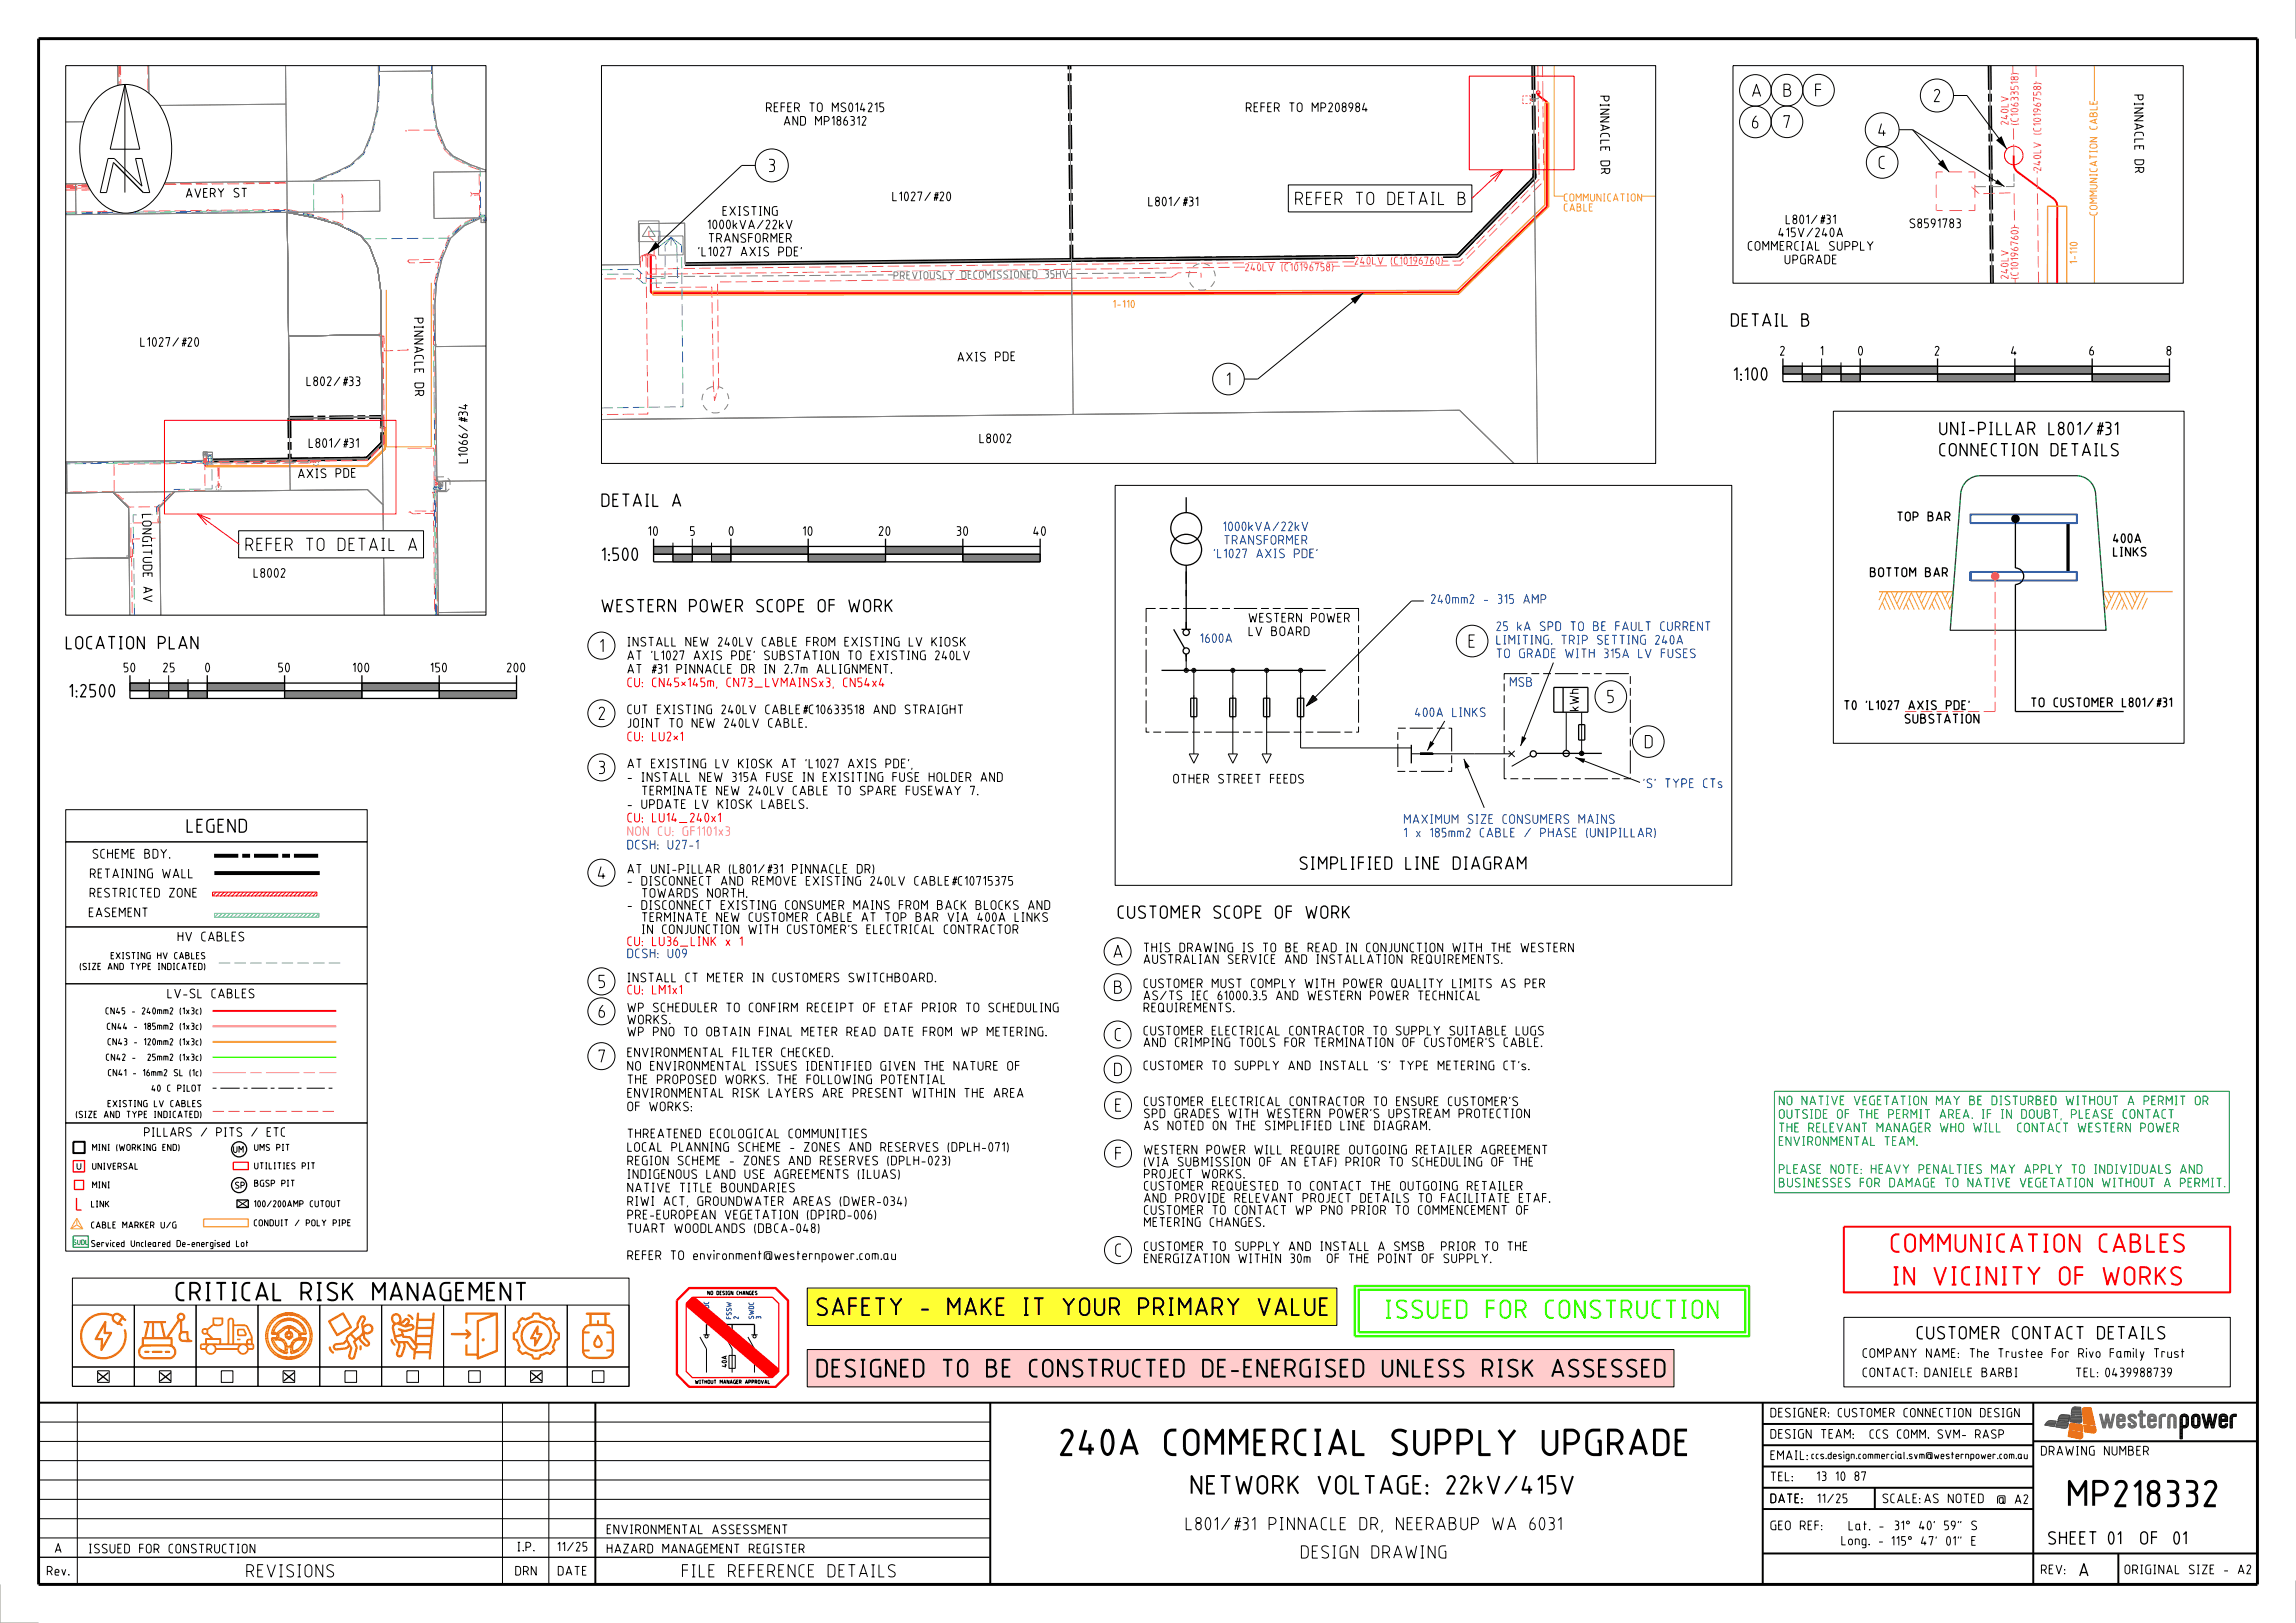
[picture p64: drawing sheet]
<svg xmlns="http://www.w3.org/2000/svg" width="594mm" height="420mm" viewBox="0 0 594 420" stroke-linecap="round" stroke-linejoin="round" font-family="sans-serif">
<defs><g id="words">
<g font-size="7">
<text x="271.4" y="376.7">240A COMMERCIAL SUPPLY UPGRADE</text>
<text x="532.5" y="390">MP218332</text>
</g>
<g font-size="5" fill="#f00">
<text x="489.2" y="324.2">COMMUNICATION CABLES</text>
<text x="489.7" y="332.7">IN VICINITY OF WORKS</text>
</g>
<g font-size="5">
<text x="45.5" y="336.7">CRITICAL RISK MANAGEMENT</text>
<text x="292.2" y="386.7">NETWORK VOLTAGE: 22kV/415V</text>
</g>
<text font-size="5" fill="#3f0" x="358.4" y="341.3">ISSUED FOR CONSTRUCTION</text>
<g font-size="4.8">
<text x="211.3" y="340.6">SAFETY - MAKE IT YOUR PRIMARY VALUE</text>
<text x="211.3" y="356.5">DESIGNED TO BE CONSTRUCTED DE-ENERGISED UNLESS RISK ASSESSED</text>
</g>
<text font-size="3.6" x="48.2" y="215.5">LEGEND</text>
<g font-size="3.5">
<text x="453.2" y="25.1">A</text>
<text x="461.4" y="25.1">B</text>
<text x="469.6" y="25.1">F</text>
<text x="500.2" y="26.5">2</text>
<text x="453.2" y="33.3">6</text>
<text x="461.4" y="33.3">7</text>
<text x="485.9" y="35.3">4</text>
<text x="198.8" y="44.6">3</text>
<text x="486" y="43.8">C</text>
<text x="335" y="53.1">REFER TO DETAIL B</text>
<text x="447.8" y="84.6">DETAIL B</text>
<text x="317.3" y="99.8">1</text>
<text x="448.5" y="98.5">1:100</text>
<text x="501.7" y="112.6">UNI-PILLAR L801/#31</text>
<text x="501.7" y="118.1">CONNECTION DETAILS</text>
<text x="155.6" y="131.2">DETAIL A</text>
<text x="63.5" y="142.6">REFER TO DETAIL A</text>
<text x="155.6" y="145.2">1:500</text>
<text x="155.6" y="158.5">WESTERN POWER SCOPE OF WORK</text>
<text x="379.9" y="167.6">E</text>
<text x="17" y="168.1">LOCATION PLAN</text>
<text x="155.2" y="168.8">1</text>
<text x="17.9" y="180.5">1:2500</text>
<text x="415.8" y="182">5</text>
<text x="154.8" y="186.3">2</text>
<text x="425.5" y="193.7">D</text>
<text x="154.8" y="200.3">3</text>
<text x="154.6" y="227.6">4</text>
<text x="336.2" y="225.1">SIMPLIFIED LINE DIAGRAM</text>
<text x="289.1" y="237.8">CUSTOMER SCOPE OF WORK</text>
<text x="288" y="248">A</text>
<text x="154.8" y="255.7">5</text>
<text x="288.2" y="257.2">B</text>
<text x="154.8" y="263.5">6</text>
<text x="288.4" y="269.5">C</text>
<text x="154.8" y="275.1">7</text>
<text x="288.2" y="278.5">D</text>
<text x="288.5" y="287.7">E</text>
<text x="288.5" y="300.3">F</text>
<text x="288.5" y="325.3">C</text>
<text x="495.9" y="346.6">CUSTOMER CONTACT DETAILS</text>
<text x="292.7" y="396.1">L801/#31 PINNACLE DR, NEERABUP WA 6031</text>
<text x="529.9" y="399.7">SHEET</text>
<text x="545.3" y="399.7">01</text>
<text x="555.2" y="399.7">OF01</text>
<text x="321.1" y="403.4">DESIGN DRAWING</text>
<text x="537.9" y="408">A</text>
<text x="63.7" y="408.2">REVISIONS</text>
<text x="176.4" y="408.2">FILE REFERENCE DETAILS</text>
</g>
<g font-size="2.5">
<text x="198.2" y="29">REFER TO MS014215</text>
<text x="322.3" y="29">REFER TO MP208984</text>
<text x="413.9" y="24.8" transform="rotate(89 413.9 24.8)">P I NNA CLE</text>
<text x="552" y="24.5" transform="rotate(89 552 24.5)">P I NNA CLE</text>
<text x="202.8" y="32.5">AND MP186312</text>
<text x="414" y="41.5" transform="rotate(89 414 41.5)">DR</text>
<text x="552.2" y="41.3" transform="rotate(89 552.2 41.3)">DR</text>
<text x="48.1" y="51.2">AVERY ST</text>
<text x="230.8" y="52.1">L1027/#20</text>
<text x="297.1" y="53.4">L801/#31</text>
<text x="183" y="59.3">1000kVA/22kV</text>
<text x="186.9" y="55.8">EXISTING</text>
<text x="462" y="58">L801/#31</text>
<text x="494" y="59">S8591783</text>
<text x="183.3" y="62.8">TRANSFORMER</text>
<text x="452.2" y="64.9">COMMERCIAL SUPPLY</text>
<text x="460.1" y="61.4">415V/240A</text>
<text x="180.6" y="66.3">'L1027 AXIS PDE'</text>
<text x="461.7" y="68.4">UPGRADE</text>
<text x="107.1" y="82.2" transform="rotate(89 107.1 82.2)">P I NNA CLE</text>
<text x="36.3" y="89.8">L1027/#20</text>
<text x="247.7" y="93.6" transform="rotate(-1 247.7 93.6)">A X I S</text>
<text x="257.4" y="93.5" transform="rotate(-1 257.4 93.5)">P DE</text>
<text x="460.5" y="92">2</text>
<text x="470.9" y="92">1</text>
<text x="480.7" y="92">0</text>
<text x="500.5" y="92">2</text>
<text x="520.3" y="92">4</text>
<text x="540.5" y="92">6</text>
<text x="560.5" y="92">8</text>
<text x="79.3" y="99.9">L802/#33</text>
<text x="107.2" y="99" transform="rotate(89 107.2 99)">DR</text>
<text x="79.9" y="115.9">L801/#31</text>
<text x="121.1" y="119.9" transform="rotate(-90 121.1 119.9)">L1066/#34</text>
<text x="253.4" y="114.7">L8002</text>
<text x="77.1" y="123.8" transform="rotate(-1 77.1 123.8)">A X I S</text>
<text x="86.8" y="123.7" transform="rotate(-1 86.8 123.7)">P DE</text>
<text x="36.7" y="133" transform="rotate(89 36.7 133)">LONGI T UDE</text>
<text x="490.8" y="134.9">TOP BAR</text>
<text x="167.7" y="138.7">10</text>
<text x="178.5" y="138.7">5</text>
<text x="188.5" y="138.7">0</text>
<text x="207.7" y="138.7">10</text>
<text x="227.3" y="138.7">20</text>
<text x="247.4" y="138.7">30</text>
<text x="267.3" y="138.7">40</text>
<text x="546.7" y="140.5">400A</text>
<text x="65.6" y="149.5">L8002</text>
<text x="483.8" y="149.3">BOTTOM BAR</text>
<text x="546.7" y="144">LINKS</text>
<text x="37" y="151.8" transform="rotate(89 37 151.8)">A V</text>
<text x="323" y="161.1">WESTERN POWER</text>
<text x="162.3" y="167.3">INSTALL NEW 240LV CABLE FROM EXISTING LV KIOSK</text>
<text x="323" y="164.6">LV BOARD</text>
<text x="32" y="174">50</text>
<text x="42.2" y="174">25</text>
<text x="53.1" y="174">0</text>
<text x="72" y="174">50</text>
<text x="91.2" y="174">100</text>
<text x="111.3" y="174">150</text>
<text x="131.1" y="174">200</text>
<text x="162.3" y="170.8">AT 'L1027 AXIS PDE' SUBSTATION TO EXISTING 240LV</text>
<text x="162.3" y="174.3">AT #31 PINNACLE DR IN 2.7m ALLIGNMENT.</text>
<text x="162.3" y="184.8">CUT EXISTING 240LV CABLE#C10633518 AND STRAIGHT</text>
<text x="408.5" y="184" transform="rotate(-90 408.5 184)">kWh</text>
<text x="477.1" y="183.7">T0 'L1027 AXIS PDE'</text>
<text x="525.4" y="183">TO CUSTOMER L801/#31</text>
<text x="162.3" y="188.3">JOINT TO NEW 240LV CABLE.</text>
<text x="492.8" y="187.2">SUBSTATION</text>
<text x="162.3" y="202.3">- INSTALL NEW 315A FUSE IN EXISITING FUSE HOLDER AND</text>
<text x="162.3" y="198.8">AT EXISTING LV KIOSK AT 'L1027 AXIS PDE',</text>
<text x="303.5" y="202.8">OTHER STREET FEEDS</text>
<text x="162.3" y="209.3">- UPDATE LV KIOSK LABELS.</text>
<text x="164.1" y="205.8">TERMINATE NEW 240LV CABLE TO SPARE FUSEWAY 7.</text>
<text x="23.3" y="227.3">RETAINING WALL</text>
<text x="23.9" y="222.2">SCHEME BDY.</text>
<text x="162.3" y="226.1">AT UNI-PILLAR (L801/#31 PINNACLE DR)</text>
<text x="23.2" y="232.3">RESTRICTED ZONE</text>
<text x="162.3" y="229.2">- DISCONNECT AND REMOVE EXISTING 240LV CABLE#C10715375</text>
<text x="164.1" y="232.3">TOWARDS NORTH.</text>
<text x="23" y="237.4">EASEMENT</text>
<text x="162.3" y="235.5">- DISCONNECT EXISTING CONSUMER MAINS FROM BACK BLOCKS AND</text>
<text x="164.1" y="238.6">TERMINATE NEW CUSTOMER CABLE AT TOP BAR VIA 400A LINKS</text>
<text x="45.9" y="243.6">HV CABLES</text>
<text x="163.9" y="241.7">IN CONJUNCTION WITH CUSTOMER'S ELECTRICAL CONTRACTOR</text>
<text x="295.9" y="249.5">AUSTRALIAN SERVICE AND INSTALLATION REQUIREMENTS.</text>
<text x="295.9" y="246.5">THIS DRAWING IS TO BE READ IN CONJUNCTION WITH THE WESTERN</text>
<text x="162.3" y="254.2">INSTALL CT METER IN CUSTOMERS SWITCHBOARD.</text>
<text x="295.9" y="255.7">CUSTOMER MUST COMPLY WITH POWER QUALITY LIMITS AS PER</text>
<text x="43.3" y="258.3">LV-SL CABLES</text>
<text x="162.3" y="262">WP SCHEDULER TO CONFIRM RECEIPT OF ETAF PRIOR TO SCHEDULING</text>
<text x="295.9" y="262">REQUIREMENTS.</text>
<text x="295.9" y="258.8">AS/TS IEC 61000.3.5 AND WESTERN POWER TECHNICAL</text>
<text x="162.3" y="268.2">WP PNO TO OBTAIN FINAL METER READ DATE FROM WP METERING.</text>
<text x="162.3" y="265.1">WORKS.</text>
<text x="295.9" y="268">CUSTOMER ELECTRICAL CONTRACTOR TO SUPPLY SUITABLE LUGS</text>
<text x="162.3" y="273.6">ENVIRONMENTAL FILTER CHECKED.</text>
<text x="295.9" y="271">AND CRIMPING TOOLS FOR TERMINATION OF CUSTOMER'S CABLE.</text>
<text x="162.3" y="280.6">THE PROPOSED WORKS. THE FOLLOWING POTENTIAL</text>
<text x="162.3" y="277.1">NO ENVIRONMENTAL ISSUES IDENTIFIED GIVEN THE NATURE OF</text>
<text x="295.9" y="277">CUSTOMER TO SUPPLY AND INSTALL 'S' TYPE METERING CT's.</text>
<text x="162.3" y="287.6">OF WORKS:</text>
<text x="162.3" y="284.1">ENVIRONMENTAL RISK LAYERS ARE PRESENT WITHIN THE AREA</text>
<text x="296" y="286.2">CUSTOMER ELECTRICAL CONTRACTOR TO ENSURE CUSTOMER'S</text>
<text x="296" y="292.5">AS NOTED ON THE SIMPLIFIED LINE DIAGRAM.</text>
<text x="296" y="289.4">SPD GRADES WITH WESTERN POWER'S UPSTREAM PROTECTION</text>
<text x="162.3" y="298.1">LOCAL PLANNING SCHEME - ZONES AND RESERVES (DPLH-071)</text>
<text x="162.3" y="294.6">THREATENED ECOLOGICAL COMMUNITIES</text>
<text x="296" y="298.8">WESTERN POWER WILL REQUIRE OUTGOING RETAILER AGREEMENT</text>
<text x="162.3" y="305.1">INDIGENOUS LAND USE AGREEMENTS (ILUAS)</text>
<text x="162.3" y="301.6">REGION SCHEME - ZONES AND RESERVES (DPLH-023)</text>
<text x="296" y="305">PROJECT WORKS.</text>
<text x="296" y="301.9">(VIA SUBMISSION OF AN ETAF) PRIOR TO SCHEDULING OF THE</text>
<text x="162.3" y="308.6">NATIVE TITLE BOUNDARIES</text>
<text x="296" y="311.3">AND PROVIDE RELEVANT PROJECT DETAILS TO FACILITATE ETAF.</text>
<text x="296" y="308.1">CUSTOMER REQUESTED TO CONTACT THE OUTGOING RETAILER</text>
<text x="162.3" y="315.6">PRE-EUROPEAN VEGETATION (DPIRD-006)</text>
<text x="162.3" y="312.1">RIWI ACT, GROUNDWATER AREAS (DWER-034)</text>
<text x="296" y="317.5">METERING CHANGES.</text>
<text x="296" y="314.4">CUSTOMER TO CONTACT WP PNO PRIOR TO COMMENCEMENT OF</text>
<text x="162.3" y="319.1">TUART WOODLANDS (DBCA-048)</text>
<text x="296" y="323.8">CUSTOMER TO SUPPLY AND INSTALL A SMSB</text>
<text x="373.8" y="323.8">PRIOR TO THE</text>
<text x="162.3" y="326.1">REFER TO environment@westernpower.com.au</text>
<text x="296" y="326.9">ENERGIZATION WITHIN 30m</text>
<text x="344.4" y="326.9">OF THE POINT OF SUPPLY.</text>
<text x="481.9" y="351.4">COMPANY NAME: The Trustee For Rivo Family Trust</text>
<text x="481.9" y="356.4">CONTACT:DANIELE BARBI</text>
<text x="537" y="356.4">TEL:0439988739</text>
<text x="458" y="366.8">DESIGNER:CUSTOMER CONNECTION DESIGN</text>
<text x="458" y="377.8">EMAIL:</text>
<text x="458" y="372.3">DESIGN TEAM:</text>
<text x="528" y="376.7">DRAWING NUMBER</text>
<text x="458" y="383.3">TEL:</text>
<text x="470" y="383.2">13 10 87</text>
<text x="458" y="389">DATE:</text>
<text x="472.7" y="389">/25</text>
<text x="487" y="389">SCALE:</text>
<text x="497.8" y="389">AS NOTED</text>
<text x="516.6" y="389.2">@ A2</text>
<text x="458" y="396">GEO REF:</text>
<text x="14.2" y="401.9">A</text>
<text x="23" y="402">ISSUED FOR CONSTRUCTION</text>
<text x="133.8" y="401.5">I.P.</text>
<text x="144.2" y="401.5">11/25</text>
<text x="157" y="397">ENVIRONMENTAL ASSESSMENT</text>
<text x="157" y="402">HAZARD MANAGEMENT REGISTER</text>
<text x="476.4" y="399.9">Long. -115° 47' 01&quot; E</text>
<text x="478.2" y="396">Lat. -31° 40' 59&quot; S</text>
<text x="12.1" y="407.7">Rev.</text>
<text x="133.3" y="407.7">DRN</text>
<text x="144.3" y="407.7">DATE</text>
<text x="528" y="407.4">REV:</text>
<text x="549.6" y="407.4">ORIGINAL SIZE - A2</text>
</g>
<g font-size="2.5" fill="#0028fa">
<text x="316.4" y="137.5">1000kVA/22kV</text>
<text x="316.7" y="141">TRANSFORMER</text>
<text x="314" y="144.5">'L1027 AXIS PDE'</text>
<text x="370.2" y="156.3">240mm2 - 315 AMP</text>
<text x="310.5" y="166.4">1600A</text>
<text x="387.1" y="166.8">LIMITING. TRIP SETTING 240A</text>
<text x="387.1" y="163.3">25 kA SPD TO BE FAULT CURRENT</text>
<text x="387.1" y="170.3">TO GRADE WITH 315A LV FUSES</text>
<text x="390.6" y="177.7">MSB</text>
<text x="366.1" y="185.5">400A LINKS</text>
<text x="425.1" y="203.9">'S' TYPE CTs</text>
<text x="363.2" y="213.2">MAXIMUM SIZE CONSUMERS MAINS</text>
<text x="162.3" y="219.8">DCSH: U27-1</text>
<text x="363.2" y="216.7">1 x 185mm2 CABLE / PHASE (UNIPILLAR)</text>
<text x="162.3" y="248">DCSH: U09</text>
</g>
<g font-size="2.5" fill="#f00">
<text x="162.3" y="177.8">CU: CN45*145m, CN73_LVMAINSx3, CN54x4</text>
<text x="162.3" y="191.8">CU: LU2*1</text>
<text x="162.3" y="212.8">CU: LU14_240x1</text>
<text x="162.3" y="244.8">CU: LU36_LINK x 1</text>
<text x="162.3" y="257.3">CU: LM1x1</text>
</g>
<text font-size="2.5" fill="#f0f" x="162.3" y="216.3">NON CU: GF1101x3</text>
<g font-size="2.5" fill="#090">
<text x="460.2" y="286">NO NATIVE VEGETATION MAY BE DISTURBED WITHOUT A PERMIT OR</text>
<text x="460.2" y="293">THE RELEVANT MANAGER WHO WILL CONTACT WESTERN POWER</text>
<text x="460.2" y="289.5">OUTSIDE OF THE PERMIT AREA. IF IN DOUBT, PLEASE CONTACT</text>
<text x="460.2" y="296.5">ENVIRONMENTAL TEAM.</text>
<text x="460.2" y="303.8">PLEASE NOTE: HEAVY PENALTIES MAY APPLY TO INDIVIDUALS AND</text>
<text x="460.2" y="307.3">BUSINESSES FOR DAMAGE TO NATIVE VEGETATION WITHOUT A PERMIT.</text>
</g>
<g font-size="2.4">
<text x="37.3" y="294.2">PILLARS / PITS / ETC</text>
<text x="483.7" y="372.3">CCS COMM. SVM- RASP</text>
</g>
<g font-size="2.1" fill="#f66">
<text x="519.6" y="32.3" transform="rotate(-90 519.6 32.3)">240LV</text>
<text x="522.2" y="32.3" transform="rotate(-90 522.2 32.3)">(C10633518)</text>
<text x="528.1" y="44.2" transform="rotate(-90 528.1 44.2)">240LV (C10196758)</text>
<text x="322.1" y="70.2">240LV (C10196758)</text>
<text x="350.4" y="68.5">240LV (C10196760)</text>
<text x="519.6" y="72.2" transform="rotate(-90 519.6 72.2)">240LV</text>
<text x="522.2" y="72.2" transform="rotate(-90 522.2 72.2)">(C10196760)</text>
</g>
<g font-size="2.1" fill="#ffa032">
<text x="404.6" y="52.1">COMMUNICATION</text>
<text x="404.6" y="54.7">CABLE</text>
<text x="542.6" y="55.8" transform="rotate(-90 542.6 55.8)">COMMUNICATION CABLE</text>
<text x="537.5" y="68.2" transform="rotate(-90 537.5 68.2)">1-110</text>
<text x="288" y="79.7">1-110</text>
</g>
<text font-size="2.1" fill="#828282" x="231.2" y="72.3">PREVIOUSLY DECOMISSIONED 35HV</text>
<text font-size="1.9" x="468.6" y="377.6">ccs.design.commercial.svm@westernpower.com.au</text>
<g font-size="1.8">
<text x="20.6" y="251">(SIZE AND TYPE INDICATED)</text>
<text x="28.7" y="248.2">EXISTING HV CABLES</text>
<text x="27.3" y="262.5">CN45 - 240mm2 (1x3c)</text>
<text x="27.7" y="266.5">CN44 - 185mm2 (1x3c)</text>
<text x="27.4" y="274.5">CN42 -</text>
<text x="27.9" y="270.5">CN43 - 120mm2 (1x3c)</text>
<text x="37.1" y="274.5">25mm2 (1x3c)</text>
<text x="27.9" y="278.5">CN41 - 16mm2 SL (1c)</text>
<text x="27.9" y="286.5">EXISTING LV CABLES</text>
<text x="39.2" y="282.5">40 C PILOT</text>
<text x="19.6" y="289.3">(SIZE AND TYPE INDICATED)</text>
<text x="23.9" y="297.8">MINI (WORKING END)</text>
<text x="60.4" y="298.3">UM</text>
<text x="65.8" y="297.8">UMS PIT</text>
<text x="23.9" y="302.7">UNIVERSAL</text>
<text x="65.8" y="302.6">UTILITIES PIT</text>
<text x="23.9" y="307.5">MINI</text>
<text x="60.8" y="307.6">SP</text>
<text x="65.8" y="307.1">BGSP PIT</text>
<text x="23.6" y="312.5">LINK</text>
<text x="23.6" y="317.9">CABLE MARKER U/G</text>
<text x="65.7" y="317.3">CONDUIT / POLY PIPE</text>
<text x="65.7" y="312.4">100/200AMP CUTOUT</text>
<text x="23.6" y="322.7">Serviced Uncleared De-energised Lot</text>
</g>
<text font-size="1.3" fill="#329932" x="19" y="322.1">SUDL</text>
<g font-size="1.3" fill="#0028fa">
<text x="183.4" y="341.1" transform="rotate(-90 183.4 341.1)">SWDC</text>
<text x="185.3" y="341.1" transform="rotate(-90 185.3 341.1)">1</text>
<text x="189.2" y="341.3" transform="rotate(-90 189.2 341.3)">FSSW</text>
<text x="191.1" y="341.3" transform="rotate(-90 191.1 341.3)">2</text>
<text x="195" y="341.3" transform="rotate(-90 195 341.3)">SWDC</text>
<text x="196.9" y="341.3" transform="rotate(-90 196.9 341.3)">3</text>
</g>
<text font-size="1.3" x="188" y="353.8" transform="rotate(-90 188 353.8)">40A</text>
<g font-size="1">
<text x="183.1" y="335.1">NO DESIGN CHANGES</text>
<text x="179.8" y="358.1">WITHOUT MANAGER APPROVAL</text>
</g>
</g></defs>
<path d="M53.6 176.8h20v1.9h-20z" fill="#828282"/>
<path d="M53.6 176.8h20v1.9h-20z" fill="none" stroke="#000" stroke-width=".26"/>
<path d="M73.6 178.7h20v2h-20z" fill="#828282"/>
<path d="M73.6 178.7h20v2h-20z" fill="none" stroke="#000" stroke-width=".26"/>
<path d="M93.6 176.8h20v1.9h-20z" fill="#828282"/>
<path d="M93.6 176.8h20v1.9h-20z" fill="none" stroke="#000" stroke-width=".26"/>
<path d="M113.6 178.7h20v2h-20z" fill="#828282"/>
<path d="M113.6 178.7h20v2h-20z" fill="none" stroke="#000" stroke-width=".26"/>
<path d="M48.6 178.7h5v2h-5z" fill="#828282"/>
<path d="M48.6 178.7h5v2h-5z" fill="none" stroke="#000" stroke-width=".26"/>
<path d="M43.6 176.8h5v1.9h-5z" fill="#828282"/>
<path d="M43.6 176.8h5v1.9h-5z" fill="none" stroke="#000" stroke-width=".26"/>
<path d="M38.6 178.7h5v2h-5z" fill="#828282"/>
<path d="M38.6 178.7h5v2h-5z" fill="none" stroke="#000" stroke-width=".26"/>
<path d="M33.6 176.8h5v1.9h-5z" fill="#828282"/>
<path d="M33.6 176.8h5v1.9h-5zM195.2 349.1v6.1" fill="none" stroke="#000" stroke-width=".26"/>
<path d="M182.8 342.7h12.4" fill="none" stroke="#000" stroke-width=".34"/>
<path d="M189.1 141.4h20v2h-20z" fill="#828282"/>
<path d="M189.1 141.4h20v2h-20z" fill="none" stroke="#000" stroke-width=".26"/>
<path d="M209.1 143.4h20v2h-20z" fill="#828282"/>
<path d="M209.1 143.4h20v2h-20z" fill="none" stroke="#000" stroke-width=".26"/>
<path d="M229.1 141.4h20v2h-20z" fill="#828282"/>
<path d="M229.1 141.4h20v2h-20z" fill="none" stroke="#000" stroke-width=".26"/>
<path d="M249.1 143.4h20v2h-20z" fill="#828282"/>
<path d="M249.1 143.4h20v2h-20z" fill="none" stroke="#000" stroke-width=".26"/>
<path d="M184.1 143.4h5v2h-5z" fill="#828282"/>
<path d="M184.1 143.4h5v2h-5z" fill="none" stroke="#000" stroke-width=".26"/>
<path d="M179.1 141.4h5v2h-5z" fill="#828282"/>
<path d="M179.1 141.4h5v2h-5z" fill="none" stroke="#000" stroke-width=".26"/>
<path d="M174.1 143.4h5v2h-5z" fill="#828282"/>
<path d="M174.1 143.4h5v2h-5z" fill="none" stroke="#000" stroke-width=".26"/>
<path d="M169.1 141.4h5v2h-5z" fill="#828282"/>
<path d="M169.1 141.4h5v2h-5z" fill="none" stroke="#000" stroke-width=".26"/>
<path d="M481.3 94.8h20v2h-20z" fill="#828282"/>
<path d="M481.3 94.8h20v2h-20z" fill="none" stroke="#000" stroke-width=".26"/>
<path d="M501.3 96.8h20v2h-20z" fill="#828282"/>
<path d="M501.3 96.8h20v2h-20z" fill="none" stroke="#000" stroke-width=".26"/>
<path d="M521.3 94.8h20v2h-20z" fill="#828282"/>
<path d="M521.3 94.8h20v2h-20z" fill="none" stroke="#000" stroke-width=".26"/>
<path d="M541.3 96.8h20v2h-20z" fill="#828282"/>
<path d="M541.3 96.8h20v2h-20z" fill="none" stroke="#000" stroke-width=".26"/>
<path d="M476.3 96.8h5v2h-5z" fill="#828282"/>
<path d="M476.3 96.8h5v2h-5z" fill="none" stroke="#000" stroke-width=".26"/>
<path d="M471.3 94.8h5v2h-5z" fill="#828282"/>
<path d="M471.3 94.8h5v2h-5z" fill="none" stroke="#000" stroke-width=".26"/>
<path d="M466.3 96.8h5v2h-5z" fill="#828282"/>
<path d="M466.3 96.8h5v2h-5z" fill="none" stroke="#000" stroke-width=".26"/>
<path d="M461.3 94.8h5v2h-5z" fill="#828282"/>
<path d="M461.3 94.8h5v2h-5zM38.6 175.7v5M43.6 174.7v6M48.6 175.7v5M477 340.9h100v18h-100z" fill="none" stroke="#000" stroke-width=".26"/>
<path d="M397.9 24l.1 .7 2.1 1.6 .1 .3v26.8l-22.9 22.2-81.4 .3h-127l-.5-.3v-.2v-9.2M521 40.2v2.8l.7 1.2 9.5 7.2 .9 1.1 .1 .9v19.9M99.1 110.3l.5 .5v5.4l-4.6 4.4h-41.7l-.1-1.9" fill="none" stroke="#f00" stroke-width=".51"/>
<g fill="none" stroke="#f00" stroke-width=".26">
<path d="M99.1 110.2l.1 .1z"/>
<circle cx="398" cy="24" r=".48"/>
<circle cx="521" cy="40.2" r="2.4"/>
</g>
<path d="M402.1 17v33.8h26.2M541.8 17v56.3M111.6 73.2v42.4h-11.7v-40.6" fill="none" stroke="#ffa032" stroke-width=".26"/>
<path d="M396.7 17l.3 29-19.8 20.2-100 1.1-.5-50.3M514.7 17l.6 56.3M74.9 108.1l23.9-.2 .1 6.8-3.9 4-20 .2-.1-10.8" fill="none" stroke="#000" stroke-width="1" stroke-dasharray="6.3 1 2 1" stroke-linecap="butt"/>
<path d="M168.9 75.4l208-.2 22.8-22.2v-26.4h1v26.9l-23.4 22.6-208.4 .3zM529.7 73.3v-19.9h5v19.9M53.3 120.5h41.6l4.6-4.4v-5.3h.2v5.4l-4.7 4.5h-41.7z" fill="none" stroke="#ffa032" stroke-width=".34"/>
<g fill="none" stroke="#828282" stroke-width=".26">
<path d="M30.4 17l.3 26.4-3.9 4.1 16-.2-4.1-4-.2-26.3 .1 10.3 35.4-.4-.1-9.9 .3 29.9h6.9l6-2.4 3.6-1.8 3.3-3.1 2.2-5.5 1.4-5.9 .3-5.7v-5.5v1.5l14-.1v-1.4l.1 9.1 1 6.8 2.3 5.5 1.9 2 4.6 2.3 3.9 1.3-3.9-1.3-4.6-2.3-1.9-2-2.3-5.5-1-6.8-.1-7.7-14 .1a39.8 39.8 0 0 1-3.9 21.1l-3.3 3.1-3.6 1.8-6 2.4 17.1-.2 .1 8-24 .2 7 1.4 6 1.7 5.9 2.9 2.4 2.8 2.1 5.6 .8 6 .9 83.9-.3-28.5-4-4-49.9 .5-3.9 4.1 .3 27.9-.3-27.9 3.9-4.1-16 .2 4.1 4 .3 27.8-.2-14.8-16.4 .2 16.4-.2-.1-13-4.1-4-12.2 .1h.3v-8h-.3l35.6-.3v-2.2h2.4v2.2l20-.3-.7-64-57.3 .6h2.6l-.1-8-2.5 .1 9.8-.1 3.9-4.1-.1-12-13.6 .2 13.6-.2zM514.7 17l.6 56.3M30 31.6h.1M30.1 31.2l-.1 .3M30.1 31.2h.2M30.1 31.6h.2M30.3 31.2l.1 .3M30.4 31.6h-.1M38.4 27.1h.1M38.4 27v.4M38.4 27.5h.1M38.4 26.7v.3"/>
<path d="M38.5 26.7h.1M38.5 27.1h.1M38.5 27.5h.1M38.6 27.3l35.4-.4 .2 20-31.4 .4-4.1-4zM38.7 26.7l.1 .3M38.7 27.1h.1M38.8 27v.4M38.8 27.5h-.1M19.5 47.5l54.7-.6 .1 8-54.7 .6zM74.2 46.9l24-.2 .1 8-24 .2zM74.3 54.9l7 1.4 6 1.7 5.9 2.9 2.4 2.8 2.1 5.6 .8 6 .1 11.4-24 .2zM112.2 44.5l.1 12 12.2-.1v1.2h1.2h-1.2v-1.2l-4.4 2-3.5 3.2-2.3 5.4-1.3 5.9-.5 6 .2 10.8 13-.1-13 .1 .3 34.8 12.7-.1-10.4 .1v2.5l-2.2 .1 .3 31.4 12.3-.1-12.3 .1v.7l-.3-32.1 2.2-.1v-2.5h-2.3l-.5-45.6 .5-6 1.3-5.9 2.3-5.4 3.5-3.2 4.4-2-12.2 .1-.1-12 13.5-.1z"/>
<path d="M125 56.8h.8v.4h-.8zM165.2 57.2h5.3v5.3h-5.3zM165.3 57.9l.2 10.6-9.9 .1 9.9-.1-.2-10.6 11.8-.2 .1 10.7 100-1.1 .4 40-122 1.3 222-2.4 14.1 13.7-14.1-13.7-100 1.1-.4-40 100-1.1 19.8-20.2 .8 73.9-1.1-102.9 .3 29-19.8 20.2-100 1.1-.5-50.3 .5 50.3-100 1.1-.1-10.7zM167.8 58.5l1.7 2.7h-3.3zM170.3 61.1l6.4-.1v5h-6.3zM307.8 73l1.1 1.4M307.8 70.1l-.3 1.7M310.3 68.2l-.7 .3-1 .6M311.6 68.2l1.3 .6M312 74.9l-1.2 .2-.8-.2M314 70l.4 1.5M314.2 72.8l-1 1.4"/>
<path d="M74.6 86.9l24-.2 .2 21.2-23.9 .2zM112.5 89.2v.1M112.5 89.4h.1M112.6 89.1h-.1M112.6 89.1h.2M112.6 89.4h.2M112.9 89.1h.1M112.9 89.2v.1M112.9 89.4h.1M17.3 119.5l35.3-.3v-2.2h2.4v2.2l20-.3 .1 8-57.8 .6zM52.6 116.9h1v1.1h-1zM53.1 117.2l.3 .5h-.6z"/>
<path d="M53.6 117.7h1.3v1h-1.3zM74.9 108.1l23.9-.2 .1 6.8-3.9 4-20 .2zM75 118.9l20-.2 3.9-4 .2 16-4-4-20 .2zM81.1 119.5l-.1 .3M81.6 119.1l-.3 .2M81.8 119.1l.3 .1M82.3 119.5l.1 .3M181.9 104.8l1.1 1.4M182 101.9l-.4 1.7M184.4 100l-.7 .2-.9 .6M185.7 100l1.4 .6M186.2 106.7l-1.3 .2-.8-.2"/>
<path d="M188.1 101.8l.4 1.5M188.3 104.6l-.9 1.4M41.1 135v.1M41.1 135.2l.1 .1M41.2 134.8l-.1 .1M41.2 134.8h.2M41.2 135.3h.2M41.5 134.8v.1M41.5 135v.1M41.5 135.2v.1M55.9 126.5l.2 .2M56 125.9l-.1 .3"/>
<path d="M56.4 126.8h.4M56.4 125.5l-.3 .1M56.7 125.5l.3 .1M57.2 125.8l.1 .3M57.2 126.4l-.2 .3M81.1 120.1l.2 .3M81.5 120.5h.5M82.4 120l-.2 .3M112.9 124.1v.1M112.9 124.3h.1M112.9 123.9v.1M112.9 127.1v.1"/>
<path d="M112.9 127.3h.1M113 123.9h.1M113 124.3h.1M113 126.9l-.1 .1M113.1 126.9l.2 .1M113.2 123.9l.1 .1M113.3 124.1v.1M113.3 124.3h-.1M113.3 127.1v.1M113.3 127.3h-.2M113.5 124.8h1v1h-1zM113.5 125.9h.4v.8h-.4z"/>
<path d="M114 125l.4 .6h-.7zM32.8 144.1h.1M32.9 143.7l-.1 .3M32.9 143.7h.2M32.9 144.1h.2M33.2 143.7v.3M33.2 144.1h.1"/>
</g>
<path d="M396.9 35.9l.1 10.1-19.8 20.2-200 2.2M98.9 112.6v2.1l-3.9 4-40 .5" fill="none" stroke="#000" stroke-width="1" stroke-linecap="butt"/>
<g fill="none" stroke="#39f" stroke-width=".26">
<path d="M125.1 56.8l.3 .4M125.3 56.8l.1 .4M125.5 56.8l-.1 .4M125.7 56.8l-.3 .4M170.3 59.8h-2.5M173.6 61.4l-1.6 2.1 .1 1.6M173.6 61.4l2.7 2.1M173.6 61.4l1.5 2.1v1.4M173.6 61.4l-2.8 2.2M173.6 61.4v2.2M53.1 117.4h.5M54.3 117.8l-.4 .4v.3"/>
<path d="M54.3 117.8l.5 .4M54.3 117.8l.3 .6M54.3 117.8l-.6 .4M54.3 117.8v.4M113.6 126l.3 .3M113.6 126.2l.3 .1M113.9 126.3l-.3 .3M113.9 126.3l-.2 .1M114 125.3v.2"/>
</g>
<g fill="none" stroke="#f66" stroke-width=".26" stroke-dasharray="3 1.1" stroke-linecap="butt">
<path d="M30.7 17l.1 14.5-.3 .1M30.9 17l.3 26.6-4.2 4.3-10 .1M30.5 31.6h1.1l-.1-4.3 .4-.2M38.3 27.8l.2 15.6 .8 .9-7.8 .1M38.7 27.5h-.9l.1-.4h.8M38.7 27.5l-.4 .3M397.9 24v-7M399.1 23.9v-6.9M17 47.8l9.9-.1 4.1-4.2-.2-11.8-.3-.1M17 54.8l10-.1v-.2l.3 .2 26.4-.2 .1-.3 .3 .3 20.2-.3M17 49.2l10.5-.1 4.2-4.3M17 49l10.4-.1 4.2-4.3"/>
<path d="M17 48.3l10.1-.1 4.4-4.5-.3-26.7M17 48.5l10.2-.1 4.2-4.3 7.3-.1-.5-.5-.1-16.7h.2l-.1-9.8M31.5 44.4l-4.2 4.2-10.3 .2M31.6 44.6l8-.1 3.1 3 31.5-.3M31.7 44.8l7.8-.1 3.1 3 31.6-.3M74.3 54.2l6.8 1.3 .3 .4 6.1 1.7 1.2 .6v-7.5M122.1 50.3l2-.3-.1-6.1-2.4-.8-4.6-2.3-2-2-2.2-5.1-7.7 .1M521 40.2l-.3-23.2M527 40.2l-.3-23.2M105.6 67.5l.2-.3 8-.1 2.1-5.2v-.7l3.8-3.4 4.4-2v-5.4l-1.9 .1-.1-.2M165.8 66.3l-.1 .4v5.4l-10.1 .1M167.1 66l.5 41.2-12 .1"/>
<path d="M167.5 66.3v4.7l135.5-1.7M167.9 66.2l.1 3.4 134.6-1.4M169.2 66.2v-3.8l-1.3-1.2-.1-1.4M302.6 68.2l75.1-.7 20.5-21.1-.2-20.5h-1.9l-.4-.3M303 69.3l74.9-.7 21.5-21.7-.3-23M303 71.8l1.9-1.2 5.8-.1 .1 1.3M303 71.8l-117.4 1.2 .3 27-1 3.6-.3-3.6-.4-25.7-14.4 .1-.2-8.2M521.4 73.3l-.3-23.4-9.1 .2-2-1.8M527.4 73.3l-.4-33.1M98.4 86.9l.9 .1 .1 3.8 6.1-.2v-.2M112.8 89.5l-.6-.3-.1-10.4 .4-6 1.1-4.9-7.7 .1-.3-.5M52.7 118.7v1.2l-23.2 .2 .1 7 2.1 2.1 .3-.3"/>
<path d="M53 118.7l.1 8.2-7.9 .1-4.2 4.2 .1 3.8 .4 .3M53 118.7l.1 .9 27.1-.3M53.1 118.7v.7l26.9-.3M53.4 118.7v-.7l-.3-.6M80 119.1l15.1-.1 4.1-4.3-.1-4.1h-.4M80.2 119.3l14.9-.1 4.3-4.4v-4.5M80.2 119.8l.3-.2h1.2v.2M80.2 119.8l-23.5 .3v5.4l-.2 .7-.1-5.9-2.9 .1-.1-1.7M99.1 110.3l-.2-23.3-.5-.1M99.4 110.3l-.3-23.8-.6-.1M29.3 127.2l4.1 4 7.4-.1 .1 4 .6 .2M29.3 127.2l-12.3 .1"/>
<path d="M33.8 139.5l.1-4.2M40.3 139.3l-6 .2M41.5 135.3h-7.6M106 132.5l.8 .4h5.3l.4 26.3M113.1 124.3l-.8-.1-.1-8.2h-6.5M113.2 127.3l-1.3 .1 .2 .4v4.5l-5.3-.1-.8 .3M113.6 125h-1v-.7l.2-.3-.4-34.3 .4-.1M113.6 125.4h-.8v1.8l.4 .1M113.6 125.3h-1v2l.2 .2 .4 31.7M113.6 124.9h-.8v-.6h.3M114 125.3l-.1 .4h-.3v-.2M33.3 144.1l.7 .2 .2 14.9"/>
<path d="M33.3 144.1l.6-.3-.1-4.3M33.3 144.1l1-.1v-4.5"/>
</g>
<path d="M395.9 25.6h2.1v-.3M398 25.3l-.1-.4M510.8 48.3h10.3v-1.3M521.1 47l-.1-2.1M168.7 71.6l133.2-1M53.3 119.8l26.6-.2M98.7 110.6l.4-.1M99.1 110.5v-.1M113 124.5v-1.1h2.5l.9 .9v.2h-3.4M113.1 127.2v-.1l2.2-.1v-2.5h1.1l.1 1.8-1 .9h-2.4" fill="none" stroke="#828282" stroke-width=".26" stroke-dasharray="3 1.1" stroke-linecap="butt"/>
<g fill="none" stroke="#f66" stroke-width=".26">
<path d="M104.8 33.9l.5 .1M393.9 25.5v.7M393.9 26.5v.3h.4M394.3 24.8h-.4v.3M394.6 24.8h.7M394.6 26.8h.7M395.6 24.8h.3v.3M395.9 25.5v.7M395.9 26.5v.3h-.3M88.3 50.1l.4 .6-.4 .4M121.7 49.7l.4 .6-.4 .5M500.9 47.8v3.4"/>
<path d="M500.9 52.8v1.7h1.7M502.6 44.5h-1.7v1.7M504.3 44.5h3.3M504.3 54.5h3.3M509.3 44.5h1.6v1.7M510.9 47.8v3.4M510.9 52.8v1.7h-1.6M105.3 67.6l.3-.1 .2 .2M167.6 65.6l-1.4 .7v1.4M167.6 65.6l-.5 .4v.3M167.6 65.6l-1 .7M167.6 65.6l2 .6"/>
<path d="M167.6 65.6l-1.8 .7M167.6 65.6l1.6 .6M167.6 65.6l-.1 .7M167.6 65.6l.3 .6M167.6 65.6l.8 .6M167.6 65.6l1.2 .6M98.1 86.9v.1M98.1 87v.1M98.1 86.5l.1 .1M98.1 86.7v.1M98.2 86.2l-.1 .2M98.2 86.7h.2"/>
<path d="M98.2 87.1h.2M98.2 86.2h.2M98.2 86.6h.2M98.4 86.7l.1 .1M98.4 86.9h.1M98.5 86.2v.2M98.5 86.9v.1M98.5 87l-.1 .1M98.5 86.5v.1M105.3 90.5l.2-.1 .2 .1M112.8 89.5v.1M53.1 118.6l-.3 .1v.3"/>
<path d="M53.1 118.6l-.1 .1M53.1 118.6l-.2 .1M53.1 118.6l.3 .1M53.1 118.6l-.4 .1M53.1 118.6v.1M53.1 118.6l.1 .1M53.1 118.6l.2 .1M98.3 110.6v.1M98.3 110.8h.1M98.4 110.4l-.1 .1M98.5 110.4h.1M98.5 110.8h.1"/>
<path d="M98.7 110.8h.1M98.7 110.4h.1M98.7 110.4v.1M98.7 110.6v.1M105.5 116.1l.2-.1 .2 .2M41.5 135.3h.1M106 132.5l.2 .2M106 132.5l-.3 .1M113.6 124.7l.2 .4M113.6 124.9l.2 .2M113.6 124.8l.2 .3M113.6 125l.2 .1"/>
<path d="M113.8 125.1l-.2 .1M113.8 125.1l-.2 .4M113.8 125.1l-.2 .3M113.8 125.1l-.2 .2"/>
</g>
<g fill="none" stroke="#39f" stroke-width=".26" stroke-dasharray="3 1.1" stroke-linecap="butt">
<path d="M98.1 17l.1 1.8M111.7 18.6v-1.6M17 55.1l9.3-.1M17 55.3l57.3-.6M26.3 55l8-.1M34.3 54.9l40.1-.4M74.3 54.7l7.1 1.4 6 1.7 5.9 2.9 .9 1.1 21.8-.2 3.9-3.6 4.5-2.1h.8l.1 .9M74.4 54.5l6.8 1.3-.1-8.7 6.1-2.4 3.6-1.8 3.4-3.1a41.2 41.2 0 0 0 4-21M118.8 59.3l1.2-1 4.4-2.2h.6l.1 .7M125.5 56.8v-1.1h-1.1l-.2-11.9-2.5-.9-4.6-2.3-1.9-2-2.5-5.7-1-6.8v-7.5M125.7 56.8v-.7M170.3 59.8h.4l.1 3.8"/>
<path d="M155.6 69.8l9.3-.1 2.4 2.4 4.7-.1 .1-6.9M175.1 64.9l.2 8.3M175.3 73.2l-8.9 .1-2.6-2.4-8.2 .1M17 119.8l35.5-.4 .5 .5h.9v-1.4M53.6 117.4l.1 .8M54.6 118.4v1.7M112.3 104.4l-.1-14.7 .2-.4-.1-9.9 .4-6.5 1.4-5.9 2.2-5.5 2.5-2.2M155.6 105.6l21.1-.3-.4-41.8M54.6 120.1h-1.8l-.5-.5-35.3 .4M113.6 126h-1.3v-1.7l.3-.2-.3-19.7M114 125.5v.2h.4v.7h-.7M34.7 151.5l-.3-18.3h6.1v-1.9l4.6-4.6 9.8-.2-.1-8.3"/>
<path d="M34.8 159.2l-.1-7.7M112.7 159.2l-.3-31.4-.3-.3v-1.3h1.5M112.9 152.8l-.3-25.1-.2-.3-.1-.8h1.3M112.9 159.2v-6.4"/>
</g>
<path d="M33.6 176.8h100M33.6 174.7v6h100v-6M33.6 178.7h100M53.6 174.7v6M73.6 174.7v6M93.6 174.7v6M113.6 174.7v6" fill="none" stroke="#000" stroke-width=".34"/>
<path d="M208.8 333.3h137.1v9.7h-137.1z" fill="#ff3"/>
<path d="M208.8 333.3h137.1v9.7h-137.1z" fill="none" stroke="#000" stroke-width=".26"/>
<path d="M208.8 349.2h224.3v9.7h-224.3z" fill="#fcc"/>
<g fill="none" stroke="#000" stroke-width=".26">
<path d="M494.8 33.6l23.8 14.7M179.1 139.4v6M174.1 140.4v5M184.1 140.4v5M181.1 346l1.7 3.1v6.1M182 345.4h1.6M187.7 346l1.7 3.1v6.1M188.6 350.7h1.6v3.4h-1.6zM188.6 345.4h1.6M193.5 346l1.7 3.1M194.4 345.4h1.6M208.8 349.2h224.3v9.7h-224.3z"/>
<circle cx="182.8" cy="345.8" r=".41"/>
<circle cx="189.4" cy="345.8" r=".41"/>
<circle cx="195.2" cy="345.8" r=".41"/>
</g>
<path d="M178.3 333.3h22.4l3.2 3.2v19.2l-3.2 3.2h-22.4l-3.2-3.2v-19.2z" fill="none" stroke="#f00" stroke-width=".59"/>
<path d="M177.5 337.3l1.6-1.6h20.7l1.7 1.6v17.6l-1.7 1.6h-20.7l-1.6-1.6z" fill="none" stroke="#f00" stroke-width=".34"/>
<path d="M169.1 139.4v6h100v-6M189.1 139.4v6M209.1 139.4v6M229.1 139.4v6M249.1 139.4v6M169.1 141.4h100M169.1 143.4h100M182.8 342.7v2.7M189.4 342.7v2.7M195.2 342.7v2.7" fill="none" stroke="#000" stroke-width=".34"/>
<path d="M485 385v5.5" fill="none" stroke="#000" stroke-width=".51"/>
<path d="M477 317.4h100v17.1h-100z" fill="none" stroke="#f00" stroke-width=".51"/>
<path d="M350.5 332.8h102v13h-102zM351.5 333.8h100v11h-100z" fill="none" stroke="#3f0" stroke-width=".59"/>
<path d="M516.8 46.4l1.8 1.9-2.5-.8z" fill="#000"/>
<path d="M322.1 68.1h22.7v2.1h-22.7z" fill="#fff"/>
<path d="M42.5 108.8h59.9v24.2h-59.9z" fill="none" stroke="#f00" stroke-width=".26"/>
<path d="M61.7 137.4h47.9v7h-47.9z" fill="#fff"/>
<g fill="none" stroke="#000" stroke-width=".26">
<path d="M61.7 137.4h47.9v7h-47.9zM18.7 330.7h144v28.1h-144zM10 368h246.2M10 373h246.2M10 378h246.2M20 363v47M130 363v47M142 363v47M564 372.2h.6M564 372h.6M564 371.7h.6M564 371.6h.6"/>
<path d="M564 371.4h.6M564 371.1h.6M564 371h.6M564 370.8h.6M564 370.5h.6M564 370.4h.6M564 370.2h.6M564 369.9h.6M564 369.8h.6M564 369.6h.6M564 369.3h1.7M564 369.2h2"/>
<path d="M564 369h2.1M564 368.7h.7M564 368.6h.6M564 368.4h.6M564 368.1h.6M564 368h.6M564 367.8h.6M564 367.5h.6M564 367.3h.6M564 367.2h.6M564 366.9h.6M564 366.7h.6"/>
<path d="M564.1 366.6h.8M564.2 366.3h1.8M564.3 366.2a1.1 1.1 0 0 1 1.2-.2 1.1 1.1 0 0 1 .7 1v1.5a1.1 1.1 0 0 1-1.6 .9v2.9h-.6v-5.4zM564.4 366.1h1.4M564.6 366.7l.4-.1 .5 .1 .1 1.8-.2 .4-.8-.2zM564.9 366h.4M565.2 366.6h.9M565.5 368.7h.7M565.5 366.7h.7M565.6 368.6h.6M565.6 368.4h.6M565.6 368.1h.6"/>
<path d="M565.6 368h.6M565.6 367.8h.6M565.6 367.5h.6M565.6 367.3h.6M565.6 367.2h.6M565.6 366.9h.6M567 368.7h.6M567 368.5h.6M567 368.3h.6M567 368.1h.6M567 367.9h.6M567 367.7h.6"/>
<path d="M567 367.5h.6M567 367.3h.6M567 367.1h.6M567 366.9h.6M567 366.7h.7M567.1 368.9h.7M567.1 366.5h2M567.2 369.1h1.8M567.2 366.3h1.7M567.3 366.2a1.11 1.11 0 0 1 1.2-.2 1.11 1.11 0 0 1 .7 1v1.5a1.1 1.1 0 0 1-1.1 1 1.1 1.1 0 0 1-1.1-1v-1.6zM567.3 369.3h1.6M567.5 366.1h1.2"/>
<path d="M567.6 366.7l.4-.1 .5 .1 .1 1.8-.2 .4-.8-.2zM567.7 369.5h.8M568.4 368.9h.7M568.5 366.7h.6M568.5 368.7h.7M568.6 368.5h.6M568.6 368.3h.6M568.6 368.1h.6M568.6 367.9h.6M568.6 367.7h.6M568.6 367.5h.6M568.6 367.3h.6"/>
<path d="M568.6 367.1h.6M568.6 366.9h.6M569.6 366h.6l.6 2.7 .5-2.7h.5l.7 2.6 .5-2.6h.5l-.7 3.5h-.7l-.5-2.1-.5 2.1h-.6zM569.6 366h.6M569.7 366.2h.5M569.7 366.4h.6M569.8 366.6h.5M569.8 366.8h.6M569.9 367h.5M569.9 367.2h.6M570 367.4h.5M570.1 367.6h.5"/>
<path d="M570.1 367.8h.5M570.1 368h.6M570.2 368.2h.5M570.2 368.4h.6M570.3 368.6h1M570.3 368.8h1M570.4 369h.9M570.4 369.2h.8M570.5 369.4h.6M570.9 368.4h.5M570.9 368.2h.5M570.9 368h.6"/>
<path d="M571 367.8h.5M571 367.6h.5M571 367.4h1.2M571.1 367.2h1M571.1 367h1M571.2 366.8h.8M571.2 366.6h.8M571.3 366.4h.7M571.3 366.2h.6M571.3 366h.6M571.6 367.6h.6M571.7 367.8h.6"/>
<path d="M571.7 368h.6M571.8 368.2h.5M571.9 368.4h.5M571.9 368.6h1M572 368.8h.9M572 369h.9M572.1 369.2h.7M572.1 369.4h.7M572.5 368.4h.5M572.6 368.2h.5M572.6 368h.5M572.6 367.8h.5"/>
<path d="M572.7 367.6h.5M572.7 367.4h.5M572.8 367.2h.5M572.8 367h.5M572.8 366.8h.5M572.9 366.6h.5M572.9 366.4h.5M573 366.2h.5M573 366h.5M574.1 368.6h.6M574.1 368.2h.6M574.1 368h.6"/>
<path d="M574.1 367.8h2.2M574.1 367.6h2.2M574.1 367.2h.6M574.1 368.4h.6M574.1 367.4h2.2M574.1 367h.6M574.1 366.8h.6M574.1 366.6h.8M574.1 368.8h.6M574.1 369h2.1M574.2 366.4h2M574.3 369.2h1.8"/>
<path d="M574.3 366.2l.7-.2a1.03 1.03 0 0 1 1.3 .8v1.1h-1.6v.7l.1 .3h.6l.3-.1v-.3h.6a1.12 1.12 0 0 1-1 1 1.12 1.12 0 0 1-1.2-.9v-1.8zM574.4 366.2h1.6M574.5 369.4h1.4M574.7 366.7l.8-.1 .2 .7h-1zM574.7 366h.9M575.5 366.6h.7M575.6 368.8h.7M575.7 367.2h.6M575.7 367h.6M575.7 366.8h.6M575.7 368.6h.6M576.9 369.5h.6"/>
<path d="M576.9 369.3h.6M576.9 369.1h.6M576.9 368.9h.6M576.9 368.7h.6M576.9 368.5h.6M576.9 368.3h.6M576.9 368.1h.6M576.9 367.9h.6M576.9 367.7h.6M576.9 367.5h.6M576.9 367.3h.6M576.9 367.1h.6"/>
<path d="M576.9 366.9h.7M577 366.7h.7M577.1 366.5h1.5M577.1 366.4a1.44 1.44 0 0 1 1.5-.4v.6h-.8l-.3 .3v2.6h-.6v-2.6zM577.2 366.3h1.4M577.5 366.1h1.1M10 383h246M10 388h246.2M10 393h246.2M10 398h246.2"/>
<circle cx="454.1" cy="31.6" r="4.1"/>
<circle cx="462.3" cy="23.3" r="4.1"/>
<circle cx="486.9" cy="42" r="4.1"/>
<circle cx="155.6" cy="167.1" r="3.5"/>
<circle cx="380.9" cy="165.9" r="4.1"/>
<circle cx="155.6" cy="184.6" r="3.5"/>
<circle cx="426.4" cy="191.9" r="4.1"/>
<circle cx="155.6" cy="225.8" r="3.5"/>
<circle cx="289.1" cy="246.2" r="3.5"/>
<circle cx="289.1" cy="255.5" r="3.5"/>
<circle cx="155.6" cy="273.3" r="3.5"/>
<circle cx="289.1" cy="267.7" r="3.5"/>
<circle cx="289.1" cy="276.7" r="3.5"/>
<circle cx="289.2" cy="286" r="3.5"/>
</g>
<path d="M51.1 133l10.8 7.9M54.5 134.4l-3.4-1.4 2.3 2.8" fill="none" stroke="#f00" stroke-width=".26"/>
<path d="M459.1 282.4h117.7v26.3h-117.7z" fill="none" stroke="#090" stroke-width=".26"/>
<g fill="none" stroke="#000" stroke-width=".51">
<path d="M10 363h574M154 363v47M256.2 363v47M456 363v47M456 368.5h70M456 374h70M456 379.5h70M526 363v47M526 373h58M456 385h70M456 390.5h70M456 402h128"/>
<path d="M548 402v8"/>
</g>
<path d="M10 10h574v400h-574z" fill="none" stroke="#000" stroke-width=".76" stroke-linecap="butt"/>
<g fill="none" stroke="#4d4d4d" stroke-width=".26">
<path d="M529 368.8h2.6M529.1 368.6h2.6M529.3 368.4h2.5M529.4 368.2h2.4M529.6 368l.2-.2a2.65 2.65 0 0 1 2.2 0l-.5 1.4-2.5-.4zM529.6 368h2.3M529.8 367.8h2.2M530.2 369h1.3M531.5 369.2h.1M531.9 369.1h3.1M532 369.3h2.8M532 368.9h3"/>
<path d="M532 368.7h3.1M532.1 368.5h3M532.2 368.3h2.9M532.2 368.1h2M532.3 367.8l2.8 .4a1.15 1.15 0 0 1-1.1 1.4l-2.2-.4zM532.3 367.9h.4M532.4 367.5h2.8M532.5 367.3h2.8M532.6 367.1h2.7M532.7 366.9h2.6M532.7 366.7h2.7M532.8 366.5h2.6"/>
<path d="M533 366.3l.6-.2 1.8 .2-.2 1.6-2.8-.4zM533 366.3h2.3M533.2 369.5h1.5M533.4 367.7h1.8M535 367.9h.2M535.2 367.9l.2-1.6-.2 1.6M535.6 367.8h3M535.6 367.6h3M535.6 367.4h3M535.7 367.2h2.9M535.7 367h2.8M535.7 366.8h2.8"/>
<path d="M535.7 366.6h2.8M535.8 366.3l2.7 .3 .1 1a.6 .6 0 0 1-.7 .6l-2.3-.3zM535.8 366.4h1M535.8 365.9h2.6M535.9 365.7h2.5M535.9 365.5h2.5M535.9 365.3h2.5M535.9 365.1h2.5M536 364.9h2.4M536 364.7h2.3M536.1 364.5h2.2M536.1 368h2.3"/>
<path d="M536.2 364.3h2.1M536.3 364.3l.5-.2 1.5 .1 .2 2-2.7-.2 .2-1.2zM536.6 364.1h.5M537.1 366.1h1.3M537.7 368.2h.5"/>
</g>
<g fill="none" stroke="#c60" stroke-width=".26">
<path d="M535.1 371.7h3.8M535.1 371.5h3.8M535.1 371.3h3.8M535.2 371.1h3.6M535.2 370.9h3.6M535.2 370.7h3.2M535.2 370.5h2M535.3 370.2l3.5 .6 .1 .8a.74 .74 0 0 1-.9 .7l-2.9-.6zM535.3 370.3h.7M535.3 369.8h3.4M535.3 369.6h3.4M535.4 369.4h3.3"/>
<path d="M535.4 369.2h3.3M535.4 369h3.3M535.4 368.8h3.3M535.5 368.6h2.2M535.5 368.5l.5-.2 2.7 .4 .1 1.7-3.5-.6zM535.7 368.4h.6M535.9 371.9h2.9M536 370h2.8M536.9 372.1h1.8M537.2 370.2h1.6M537.9 372.3h.5M538.4 370.4h.4"/>
<path d="M538.7 365.1h2.5M538.7 364.9h2.4M538.8 365.5h2.5M538.8 365.3h2.4M538.8 364.7h2.3M538.8 365.9h2.5M538.8 365.7h2.5M538.8 366.3h2.6M538.8 366.1h2.6M538.9 366.7h2.6M538.9 366.5h2.6M538.9 364.5h2.1"/>
<path d="M538.9 366.9h2.7M538.9 364.4l.5-.2 1.6 .1 1 4.5-3-.4-.3-3.4zM538.9 367.3h2.8M538.9 367.1h2.7M539 367.7h2.8M539 367.5h2.7M539 368.1h2.9M539 367.9h2.8M539 368.3h2.9M539.1 368.7l3 .5a1.26 1.26 0 0 1-.1 1.5l-.6 .2-2.1-.4zM539.1 369.1h2.7M539.1 368.9h1.2"/>
<path d="M539.1 364.3h1.4M539.2 369.5h3M539.2 369.3h2.9M539.2 369.9h3.1M539.2 369.7h3.1M539.2 370.1h3.1M539.3 370.3h3M539.4 370.5h2.8M539.8 368.5h2.1M540.6 370.7h1.4M541.4 368.7h.6"/>
</g>
<g fill="none" stroke="#666" stroke-width=".26">
<path d="M543.2 366h.5l.7 2.7 .5-2.7h.5l.6 2.6 .6-2.6h.5l-.8 3.5h-.6l-.6-2.1-.4 2.1h-.6zM543.2 366.1h.6M543.3 366.3h.5M543.3 366.5h.5M543.3 366.7h.6M543.4 366.9h.5M543.5 367.1h.5M543.5 367.3h.6M543.6 367.5h.5M543.6 367.7h.6M543.7 367.9h.5M543.7 368.1h.6"/>
<path d="M543.8 368.3h.5M543.8 368.5h.5M543.8 368.7h1.1M543.9 368.9h.9M543.9 369.1h.9M544 369.3h.7M544.4 368.5h.5M544.4 368.3h.5M544.5 368.1h.5M544.5 367.9h.5M544.5 367.7h.6M544.6 367.5h1.1"/>
<path d="M544.6 367.3h1.1M544.7 367.1h.9M544.7 366.9h.9M544.7 366.7h.9M544.8 366.5h.7M544.8 366.3h.7M544.8 366.1h.6M545.2 367.7h.6M545.3 367.9h.6M545.3 368.1h.6M545.4 368.3h.5M545.4 368.5h1.1"/>
<path d="M545.5 368.7h1M545.5 368.9h1M545.6 369.1h.8M545.6 369.3h.8M546.1 368.3h.5M546.1 368.1h.5M546.2 367.9h.5M546.2 367.7h.5M546.2 367.5h.5M546.3 367.3h.5M546.3 367.1h.5M546.4 366.9h.5"/>
<path d="M546.4 366.7h.5M546.5 366.5h.4M546.5 366.3h.5M546.6 366.1h.5M547.6 367.7h2.2M547.6 367.1h.6M547.6 368.7h.6M547.6 368.5h.6M547.6 368.3h.6M547.6 368.1h.6M547.6 367.9h.6M547.6 367.5h2.2"/>
<path d="M547.6 367.3h2.2M547.6 366.9h.6M547.6 366.7h.7M547.7 368.9h.7M547.7 366.5h2M547.7 369.1h2M547.8 366.3h1.8M547.9 366.2l.6-.2a.99 .99 0 0 1 1.3 .8v1.1h-1.6v.7l.2 .3h.5l.3-.4h.6a1.1 1.1 0 0 1-1 1 1.1 1.1 0 0 1-1.2-.9v-1.8zM547.9 369.3h1.6M548.1 366.1h1.3M548.2 369.5h1M548.3 366.7l.8-.1 .1 .7h-1z"/>
<path d="M549.1 368.9h.7M549.2 366.7h.6M549.2 367.1h.6M549.2 368.7h.6M549.2 368.5h.6M549.2 366.9h.6M550.5 368.7h.6M550.5 368.5h.6M550.5 366.9h.6M550.5 366.7h.7M550.6 368.9h.8M550.6 367.1h.7"/>
<path d="M550.6 366.5h2.1M550.7 367.3h.9M550.7 369.1h1.9M550.7 366.3a1.16 1.16 0 0 1 1.2-.3 1.16 1.16 0 0 1 .8 1h-.6v-.3l-.3-.1-.7 .1 .2 .4 1 .8a1 1 0 0 1 .2 1.4 1 1 0 0 1-1.4 .1 .97 .97 0 0 1-.6-1h.6l.1 .4 .2 .1 .7-.2-.1-.3-1.3-1.1-.2-.5zM550.7 366.3h1.9M550.8 367.5h1.1M550.9 369.3h1.5M550.9 366.1h1.4M551.1 367.7h1M551.4 367.9h1M551.4 369.5h.5M551.6 368.1h1"/>
<path d="M551.9 368.9h.8M551.9 368.3h.8M552.1 368.7h.6M552.1 368.5h.6M552.1 366.7h.6M552.1 366.9h.6M553.2 366.2h1.8M553.2 366.4h1.8M553.2 366h1.8M553.6 365.1h.6v.9h.8v.4h-.8v2.4l.3 .2 .5-.1v.5l-.6 .1a.6 .6 0 0 1-.8-.6v-2.5h-.4v-.4h.4zM553.6 368.6h.6M553.6 368.2h.6"/>
<path d="M553.6 368h.6M553.6 367.6h.6M553.6 369h.8M553.6 368.8h.6M553.6 368.4h.6M553.6 367.8h.6M553.6 367.4h.6M553.6 367.2h.6M553.6 367h.6M553.6 366.8h.6M553.6 366.6h.6M553.6 365.8h.6"/>
<path d="M553.6 365.6h.6M553.6 365.4h.6M553.6 365.2h.6M553.7 369.2h1.3M553.9 369.4h1.1M554.7 369h.3M555.6 367.2h.7M555.6 368.4h.6M555.6 367.4h2.2M555.6 367h.7M555.6 368.6h.6M555.6 368.2h.6"/>
<path d="M555.6 368h.6M555.6 367.8h2.2M555.6 367.6h2.2M555.7 368.8h.6M555.7 366.8h.6M555.7 366.6h.7M555.7 369h2M555.8 366.4h1.9M555.9 369.2h1.7M555.9 366.2l.6-.2a1.03 1.03 0 0 1 1.3 .8v1.1h-1.6v.7l.2 .3h.5l.3-.1v-.3h.6a1.12 1.12 0 0 1-1 1 1.12 1.12 0 0 1-1.2-.9v-1.8zM555.9 366.2h1.7M556.1 369.4h1.3"/>
<path d="M556.2 366h1.1M556.4 366.6h.7l.1 .7h-.9zM557.1 366.6h.7M557.2 368.8h.6M557.2 367.2h.6M557.2 367h.6M557.2 366.8h.6M557.2 368.6h.6M558.6 369.1h.6M558.6 367.7h.6M558.6 367.3h.6M558.6 367.1h.6"/>
<path d="M558.6 369.5h.6M558.6 369.3h.6M558.6 368.9h.6M558.6 368.7h.6M558.6 368.5h.6M558.6 368.3h.6M558.6 368.1h.6M558.6 367.9h.6M558.6 367.5h.6M558.6 366.9h.6M558.6 366.7h.7M558.7 366.5h1.5"/>
<path d="M558.8 366.4a1.44 1.44 0 0 1 1.4-.4v.6h-.8l-.2 .3v2.6h-.6v-2.6zM558.8 366.3h1.4M559.1 366.1h1.1M560.8 367.7h.6M560.8 367.1h.6M560.8 369.5h.6M560.8 369.3h.6M560.8 369.1h.6M560.8 368.9h.6M560.8 368.7h.6M560.8 368.5h.6M560.8 368.3h.6"/>
<path d="M560.8 368.1h.6M560.8 367.9h.6M560.8 367.5h.6M560.8 367.3h.6M560.8 366.9h.6M560.8 366.7h.7M560.9 366.5h2M561.1 366.3h1.7M561.1 366.2l.7-.2a1.03 1.03 0 0 1 1.2 .9v2.6h-.6v-2.6l-.4-.3h-.4l-.2 .3v2.6h-.6v-2.6zM561.3 366.1h1.2M562.3 366.7h.7M562.4 367.7h.6"/>
<path d="M562.4 367.1h.6M562.4 369.5h.6M562.4 369.3h.6M562.4 369.1h.6M562.4 368.9h.6M562.4 368.7h.6M562.4 368.5h.6M562.4 368.3h.6M562.4 368.1h.6M562.4 367.9h.6M562.4 367.5h.6M562.4 367.3h.6"/>
<path d="M562.4 366.9h.6"/>
</g>
<path d="M10 403h246" fill="none" stroke="#000" stroke-width=".34"/>
<path d="M594 0v10M0 410v10h10M594 409v11" fill="none" stroke="#828282" stroke-width=".26"/>
<g fill="#e57100">
<path d="M74.5 339.7h.5z"/>
<path d="M74.3 339.7h.9z"/>
<path d="M74.5 339.7h.7z"/>
<path d="M74.1 339.7h1.3z"/>
<path d="M74.3 339.7h1.1z"/>
<path d="M74 339.7h1.4z"/>
<path d="M73.9 339.7h1.7z"/>
<path d="M74 339.7h1.6z"/>
<path d="M73.9 339.7l1.7 .1z"/>
<path d="M116.7 345l4.2-.1-.5-.5 .1-.4h.3l1.2 1.3-1.4 1.2-.2-.4 .5-.5-4-.1-.3-.2z" fill-rule="evenodd"/>
<path d="M27.1 341.9l-2.6 4.5 .1 .4h1.5l-.1 2.6 .1 .2 .4-.2 2.5-4.4-.2-.4h-1.4l.2-2.5zM26.8 343.4v1.7l1.4 .1-1.6 2.9v-1.8l-1.3-.1z" fill-rule="evenodd"/>
<path d="M22.7 341.2a6 6 0 0 0 2.3 10.3 6 6 0 0 0 7.5-7.5l-.4 .1-.1 .3a5.4 5.4 0 0 1-5.1 6.8 5.4 5.4 0 0 1-5.5-6.4 5.4 5.4 0 0 1 7.5-4v.7l.4 .6 1.2 .8 .3-.1 .8 .4 .2-.5-.6-.5 .5-.8 .6 .5 .3-.1 .1-.3-.7-.5-.1-.5-.9-.5a1.54 1.54 0 0 0-1.9 .2 6 6 0 0 0-6.4 1zM29.6 340.6l.5-.3h.4l.9 .6-.9 1.3-.9-.6-.1-.5z" fill-rule="evenodd"/>
<circle cx="125" cy="346.7" r=".4"/>
</g>
<path d="M73.7 339.8h2.1" fill="none" stroke="#e57100" stroke-width=".26"/>
<path d="M73.8 339.8h2z" fill="#e57100"/>
<path d="M72.8 340h3.9M73 340h3.6M73.1 339.9h3.2M73.4 339.8h2.7M72.1 340.3h2.4M72.2 340.2h5.1M72.4 340.1l4.7 .1M75 340.3h2.4M76.9 340.1h-4.3M77.4 340.3h-5.3" fill="none" stroke="#e57100" stroke-width=".26"/>
<path d="M72 340.3h1.9z" fill="#e57100"/>
<path d="M72.1 340.3h2M75.4 340.3h2.1" fill="none" stroke="#e57100" stroke-width=".26"/>
<g fill="#e57100">
<path d="M75.6 340.3l1.9 .1z"/>
<path d="M72 340.3l1.8 .1z"/>
<path d="M72 340.3h1.9z"/>
<path d="M75.6 340.4h1.9z"/>
<path d="M71.9 340.4h1.7z"/>
<path d="M72 340.4h1.8z"/>
<path d="M75.8 340.4h1.8z"/>
<path d="M71.8 340.4h1.6z"/>
<path d="M76 340.4h1.7z"/>
<path d="M76.1 340.4h1.6z"/>
<path d="M71.7 340.5h1.5z"/>
<path d="M76.1 340.4l1.7 .1z"/>
<path d="M71.6 340.6h1.5z"/>
<path d="M76.3 340.5l1.6 .1z"/>
<path d="M76.4 340.6h1.5z"/>
<path d="M71.5 340.6h1.4z"/>
<path d="M76.5 340.6h1.5z"/>
<path d="M71.4 340.7h1.3z"/>
<path d="M76.6 340.6l1.4 .1z"/>
<path d="M76.8 340.7h1.3z"/>
<path d="M71.4 340.7h1.2z"/>
<path d="M71.4 340.7l1.1 .1z"/>
<path d="M76.8 340.7l1.3 .1z"/>
<path d="M76.9 340.8h1.3z"/>
<path d="M71.2 340.8h1.2z"/>
<path d="M71.3 340.8h1.2z"/>
<path d="M77.1 340.8h1.1z"/>
<path d="M71.1 340.9h1.1z"/>
<path d="M77.1 340.8l1.3 .1z"/>
<path d="M77.3 340.9h1.1z"/>
<path d="M77.3 340.9l1.2 .1z"/>
<path d="M71 341h1z"/>
<path d="M77.4 341h1.2z"/>
<path d="M77.5 341l1.1 .1z"/>
<path d="M70.9 341.1h1z"/>
<path d="M70.9 341.1h.9z"/>
<path d="M77.6 341.1l1.1 .1z"/>
<path d="M77.7 341.2h1z"/>
<path d="M70.7 341.3l.1-.2 .8 .2z"/>
<path d="M70.8 341.1h1l-.2 .2z"/>
<path d="M78.7 341.2l.1 .1h-.2z"/>
<path d="M78.7 341.2l.1 .1z"/>
<path d="M70.6 341.3h1z"/>
<path d="M70.7 341.3h.9z"/>
<path d="M77.7 341.2l.9 .1z"/>
<path d="M77.7 341.2h1l-.1 .1z"/>
<path d="M70.6 341.4h.9z"/>
<path d="M78.6 341.3l.4 .1h-.5z"/>
<path d="M78.6 341.3l.4 .1z"/>
<path d="M78 341.3l.4 .2z"/>
<path d="M78 341.3h.6l-.2 .2z"/>
<path d="M70.6 341.4l.7 .1h-.9z"/>
<path d="M70.6 341.4h.9l-.2 .1z"/>
<path d="M78.5 341.4l.6 .1h-.7z"/>
<path d="M78.5 341.4l.6 .1z"/>
<path d="M78.2 341.5h.2z"/>
<path d="M78.1 341.5h.3z"/>
<path d="M70.4 341.5h.9z"/>
<path d="M78.3 341.6h.9z"/>
<path d="M78.4 341.5l.8 .1z"/>
<path d="M70.4 341.5l.8 .1h-.9z"/>
<path d="M78.4 341.6h.8z"/>
<path d="M70.3 341.6l.7 .2h-.8z"/>
<path d="M70.3 341.6h.9l-.2 .2z"/>
<path d="M70.2 341.8h.8z"/>
<path d="M78.4 341.6l.9 .2z"/>
<path d="M78.5 341.8h.8z"/>
<path d="M78.5 341.8l.9 .1z"/>
<path d="M70.2 341.8l.6 .1h-.7z"/>
<path d="M70.2 341.8h.8l-.2 .1z"/>
<path d="M70.1 341.9l.7 .1z"/>
<path d="M70.1 341.9h.7z"/>
<path d="M78.6 341.9l.9 .1z"/>
<path d="M78.7 342l.9 .1z"/>
<path d="M69.9 342.1h.8z"/>
<path d="M70 342h.8z"/>
<path d="M78.8 342.1l.9 .1z"/>
<path d="M78.9 342.2h.8z"/>
<path d="M69.9 342.1l.7 .1h-.8z"/>
<path d="M69.9 342.1h.8l-.1 .1z"/>
<path d="M69.8 342.2l.7 .1z"/>
<path d="M69.8 342.2h.8z"/>
<path d="M78.9 342.2l.8 .2z"/>
<path d="M69.8 342.3l.6 .1h-.7z"/>
<path d="M69.8 342.3h.7l-.1 .1z"/>
<path d="M79 342.4h.8z"/>
<path d="M79.1 342.4l.7 .1z"/>
<path d="M69.7 342.4l.6 .1h-.7z"/>
<path d="M69.7 342.4h.7z"/>
<path d="M69.6 342.5l.7 .1z"/>
<path d="M79.1 342.5l.8 .1z"/>
<path d="M79.2 342.6h.7z"/>
<path d="M69.6 342.6l.6 .2h-.7z"/>
<path d="M69.6 342.6h.7l-.1 .2z"/>
<path d="M79.2 342.6l.8 .2z"/>
<path d="M69.5 342.8h.6z"/>
<path d="M69.5 342.8h.7z"/>
<path d="M79.3 342.8h.7z"/>
<path d="M79.4 342.8l.7 .2z"/>
<path d="M69.5 342.8l.6 .2h-.7z"/>
<path d="M69.5 342.8h.6v.2z"/>
<path d="M79.4 343l.8 .1z"/>
<path d="M69.4 343l.6 .1h-.7z"/>
<path d="M69.4 343h.7l-.1 .1z"/>
<path d="M79.5 343.1h.7z"/>
<path d="M69.3 343.1h.7z"/>
<path d="M79.5 343.1l.8 .2h-.7z"/>
<path d="M79.5 343.1h.7l.1 .2z"/>
<path d="M69.3 343.1l.5 .2h-.6z"/>
<path d="M69.3 343.1h.7l-.2 .2z"/>
<path d="M79.6 343.3h.7z"/>
<path d="M69.2 343.3l.6 .1z"/>
<path d="M69.2 343.3h.6z"/>
<path d="M69.2 343.4l.6 .1z"/>
<path d="M69.2 343.4h.6z"/>
<path d="M79.7 343.3l.7 .2h-.7z"/>
<path d="M79.7 343.3h.6l.1 .2z"/>
<path d="M79.7 343.5l.7 .1z"/>
<path d="M69.1 343.5l.6 .1h-.6z"/>
<path d="M69.1 343.5h.7l-.1 .1z"/>
<path d="M69.1 343.6l.6 .1z"/>
<path d="M69.1 343.6h.6z"/>
<path d="M79.8 343.6l.7 .2z"/>
<path d="M69 343.7l.6 .1z"/>
<path d="M69 343.7h.7z"/>
<path d="M79.8 343.8l.7 .1z"/>
<path d="M69 343.8l.6 .1h-.6z"/>
<path d="M69 343.8h.6v.1z"/>
<path d="M69 343.9l.6 .1z"/>
<path d="M69 343.9h.6z"/>
<path d="M79.9 343.9l.6 .1h-.6z"/>
<path d="M79.9 343.9h.6v.1z"/>
<path d="M69 344l.5 .1h-.6z"/>
<path d="M69 344h.6l-.1 .1z"/>
<path d="M79.9 344l.7 .2h-.7z"/>
<path d="M79.9 344h.6l.1 .2z"/>
<path d="M68.9 344.1l.6 .2h-.6z"/>
<path d="M68.9 344.1h.6v.2z"/>
<path d="M79.9 344.2l.7 .1z"/>
<path d="M68.9 344.3h.6z"/>
<path d="M80 344.3l.6 .1h-.6z"/>
<path d="M80 344.3h.6v.1z"/>
<path d="M68.9 344.3l.6 .1z"/>
<path d="M80 344.4l.6 .1z"/>
<path d="M68.9 344.4l.5 .2h-.6z"/>
<path d="M68.9 344.4h.6l-.1 .2z"/>
<path d="M68.8 344.6h.6z"/>
<path d="M80 344.5l.7 .2h-.6z"/>
<path d="M80 344.5h.6l.1 .2z"/>
<path d="M68.8 344.6l.6 .2h-.6z"/>
<path d="M68.8 344.6h.6v.2z"/>
<path d="M80.1 344.7l.6 .1h-.6z"/>
<path d="M80.1 344.7h.6v.1z"/>
<path d="M68.8 344.8l.6 .1h-.6z"/>
<path d="M68.8 344.8h.6v.1z"/>
<path d="M68.8 344.9h.6z"/>
<path d="M80.1 344.8l.6 .2z"/>
<path d="M80.1 344.8h.6v.2z"/>
<path d="M80.2 345h.6z"/>
<path d="M68.8 344.9l.5 .2h-.5z"/>
<path d="M68.8 344.9h.6l-.1 .2z"/>
<path d="M80.2 345l.6 .1h-.6z"/>
<path d="M80.2 345h.6v.1z"/>
<path d="M68.8 345.1l.5 .1h-.6z"/>
<path d="M68.8 345.1h.5v.1z"/>
<path d="M68.7 345.2h.6z"/>
<path d="M80.2 345.1l.6 .1z"/>
<path d="M80.2 345.1h.6v.1z"/>
<path d="M80.2 345.2l.6 .2h-.6z"/>
<path d="M80.2 345.2l.6 .2z"/>
<path d="M68.7 345.2l.6 .2h-.6z"/>
<path d="M68.7 345.2h.6v.2z"/>
<path d="M80.2 345.4h.6z"/>
<path d="M68.7 345.4l.6 .1h-.6z"/>
<path d="M68.7 345.4h.6v.1z"/>
<path d="M80.2 345.4l.6 .1h-.6z"/>
<path d="M80.2 345.4h.6v.1z"/>
<path d="M68.7 345.5l.6 .1z"/>
<path d="M68.7 345.6l.6 .1h-.6z"/>
<path d="M68.7 345.6h.6v.1z"/>
<path d="M80.2 345.5l.6 .2h-.6z"/>
<path d="M80.2 345.5h.6v.2z"/>
<path d="M68.7 345.7l.6 .1z"/>
<path d="M80.2 345.7l.6 .2h-.6z"/>
<path d="M80.2 345.7h.6v.2z"/>
<path d="M68.7 345.8l.6 .1z"/>
<path d="M80.2 345.9l.6 .2h-.6z"/>
<path d="M80.2 345.9h.6v.2z"/>
<path d="M68.7 345.9l.6 .2h-.6z"/>
<path d="M68.7 345.9h.6v.2z"/>
<path d="M68.7 346.1l.6 .1z"/>
<path d="M80.2 346.1l.6 .1z"/>
<path d="M80.2 346.2h.6z"/>
<path d="M80.2 346.2l.6 .2h-.6z"/>
<path d="M80.2 346.2h.6v.2z"/>
<path d="M68.7 346.2l.6 .2h-.6z"/>
<path d="M68.7 346.2h.6v.2z"/>
<path d="M68.7 346.4h.6z"/>
<path d="M80.2 346.4l.5 .1h-.5z"/>
<path d="M80.2 346.4h.6l-.1 .1z"/>
<path d="M80.2 346.5h.5z"/>
<path d="M68.7 346.4l.7 .3h-.6z"/>
<path d="M68.7 346.4h.6l.1 .3z"/>
<path d="M80.2 346.5l.5 .2h-.6z"/>
<path d="M80.2 346.5h.5v.2z"/>
<path d="M68.8 346.7h.6z"/>
<path d="M80.1 346.7h.6z"/>
<path d="M80.1 346.7l.6 .2h-.7z"/>
<path d="M80.1 346.7h.6v.2z"/>
<path d="M68.8 346.7l.6 .2h-.6z"/>
<path d="M68.8 346.7h.6v.2z"/>
<path d="M68.8 346.9l.6 .1z"/>
<path d="M80 346.9l.6 .1z"/>
<path d="M80 346.9h.7z"/>
<path d="M80 347l.6 .1h-.6z"/>
<path d="M80 347h.6v.1z"/>
<path d="M68.8 347l.7 .2h-.6z"/>
<path d="M68.8 347h.6l.1 .2z"/>
<path d="M80 347.1l.6 .1z"/>
<path d="M68.9 347.2l.6 .1z"/>
<path d="M80 347.2l.6 .1z"/>
<path d="M80 347.2h.6z"/>
<path d="M68.9 347.3l.7 .1h-.7z"/>
<path d="M68.9 347.3l.7 .1z"/>
<path d="M80 347.3l.5 .1z"/>
<path d="M80 347.3h.6z"/>
<path d="M68.9 347.4l.7 .1z"/>
<path d="M79.9 347.4l.6 .1z"/>
<path d="M79.9 347.4h.6z"/>
<path d="M79.9 347.5l.6 .2h-.7z"/>
<path d="M79.9 347.5h.6v.2z"/>
<path d="M69 347.5l.6 .2h-.6z"/>
<path d="M69 347.5h.6v.2z"/>
<path d="M79.8 347.7h.7z"/>
<path d="M69 347.7l.7 .1z"/>
<path d="M79.8 347.7l.6 .2h-.6z"/>
<path d="M79.8 347.7h.7l-.1 .2z"/>
<path d="M79.7 347.9h.7z"/>
<path d="M79.8 347.9h.6z"/>
<path d="M69 347.8l.7 .1h-.6z"/>
<path d="M69 347.8h.7v.1z"/>
<path d="M69.1 347.9l.7 .1z"/>
<path d="M79.7 347.9l.6 .2h-.6z"/>
<path d="M79.7 347.9h.7l-.1 .2z"/>
<path d="M79.7 348.1h.6z"/>
<path d="M69.1 348l.7 .2h-.6z"/>
<path d="M69.1 348h.7v.2z"/>
<path d="M69.2 348.2h.7z"/>
<path d="M79.7 348.1l.5 .2h-.6z"/>
<path d="M79.7 348.1h.6l-.1 .2z"/>
<path d="M79.6 348.3h.6z"/>
<path d="M69.2 348.2l.8 .2h-.7z"/>
<path d="M69.2 348.2h.7l.1 .2z"/>
<path d="M69.3 348.4l.7 .1z"/>
<path d="M79.6 348.3l.5 .2h-.7z"/>
<path d="M79.6 348.3h.6l-.1 .2z"/>
<path d="M79.4 348.5h.7z"/>
<path d="M69.4 348.5l.7 .1z"/>
<path d="M79.4 348.5l.6 .2h-.7z"/>
<path d="M79.4 348.5h.7l-.1 .2z"/>
<path d="M69.4 348.6l.8 .1z"/>
<path d="M79.3 348.7h.7z"/>
<path d="M69.5 348.7l.7 .1h-.7z"/>
<path d="M69.5 348.7h.7v.1z"/>
<path d="M79.3 348.7l.6 .1h-.7z"/>
<path d="M79.3 348.7h.7l-.1 .1z"/>
<path d="M69.5 348.8l.8 .1z"/>
<path d="M79.2 348.9h.7z"/>
<path d="M79.2 348.8h.7z"/>
<path d="M79.2 348.9l.6 .1z"/>
<path d="M69.6 348.9l.8 .1z"/>
<path d="M79.1 349l.7 .1z"/>
<path d="M79.1 349h.7z"/>
<path d="M69.7 349l.7 .1z"/>
<path d="M79 349.1l.7 .1z"/>
<path d="M79 349.1h.8z"/>
<path d="M69.7 349.1l.9 .1z"/>
<path d="M78.9 349.3h.7z"/>
<path d="M79 349.2h.7z"/>
<path d="M69.8 349.2l.9 .1z"/>
<path d="M69.9 349.3l.8 .1z"/>
<path d="M78.8 349.3l.7 .2h-.8z"/>
<path d="M78.8 349.3h.8l-.1 .2z"/>
<path d="M78.7 349.5h.7z"/>
<path d="M78.7 349.5h.8z"/>
<path d="M70 349.4l.8 .1z"/>
<path d="M70.1 349.5l.8 .1z"/>
<path d="M78.7 349.5l.7 .1h-.8z"/>
<path d="M78.5 349.7h.8z"/>
<path d="M78.6 349.6h.8z"/>
<path d="M70.1 349.6l.9 .2z"/>
<path d="M78.5 349.7l.7 .1h-.8z"/>
<path d="M70.2 349.8h.9z"/>
<path d="M78.3 349.9h.9z"/>
<path d="M78.4 349.8h.8z"/>
<path d="M78.2 350h.9z"/>
<path d="M70.3 349.8l1 .2h-.9z"/>
<path d="M70.3 349.8h.8l.2 .2z"/>
<path d="M70.4 350h.9z"/>
<path d="M78.2 350h.8z"/>
<path d="M78 350.1h.9z"/>
<path d="M78.1 350h.9z"/>
<path d="M70.4 350l1.1 .1h-.9z"/>
<path d="M70.4 350h.9l.2 .1z"/>
<path d="M70.6 350.1l1 .1z"/>
<path d="M77.9 350.2h.9z"/>
<path d="M77.8 350.3h.9z"/>
<path d="M70.7 350.2l1 .1z"/>
<path d="M77.6 350.3h1.1z"/>
<path d="M70.8 350.3l1.1 .1z"/>
<path d="M70.9 350.4h1z"/>
<path d="M77.5 350.4h1z"/>
<path d="M70.9 350.4l1.1 .1z"/>
<path d="M77.4 350.5h1.1z"/>
<path d="M71 350.5h1.2z"/>
<path d="M71.1 350.5l1.1 .1z"/>
<path d="M77.2 350.6h1.2z"/>
<path d="M77.2 350.6h1.1z"/>
<path d="M71.1 350.6h1.2z"/>
<path d="M71.2 350.6l1.3 .1z"/>
<path d="M77 350.7h1.2z"/>
<path d="M71.3 350.7h1.2z"/>
<path d="M76.9 350.7h1.2z"/>
<path d="M71.3 350.7l1.3 .1z"/>
<path d="M76.8 350.8h1.3z"/>
<path d="M71.4 350.8h1.4z"/>
<path d="M76.7 350.9h1.3z"/>
<path d="M71.5 350.8l1.4 .1z"/>
<path d="M76.6 350.9h1.3z"/>
<path d="M71.5 350.9h1.5z"/>
<path d="M76.5 350.9h1.4z"/>
<path d="M71.6 350.9l1.5 .1z"/>
<path d="M76.3 351h1.5z"/>
<path d="M71.7 351h1.6z"/>
<path d="M71.8 351h1.5z"/>
<path d="M76.2 351h1.5z"/>
<path d="M71.8 351h1.6z"/>
<path d="M76 351h1.6z"/>
<path d="M71.8 351l1.8 .1z"/>
<path d="M75.8 351.1h1.7z"/>
<path d="M71.9 351.1h1.9z"/>
<path d="M72 351.1h1.8z"/>
<path d="M75.7 351.1h1.8z"/>
<path d="M75.6 351.1h1.9z"/>
<path d="M72 351.1h1.9z"/>
<path d="M75.5 351.1h1.9z"/>
</g>
<path d="M72 351.1h2.1M75.3 351.2h2.1" fill="none" stroke="#e57100" stroke-width=".26"/>
<path d="M75.5 351.1h1.9z" fill="#e57100"/>
<path d="M72.1 351.2h2.2M72.1 351.2h5.3M72.2 351.3h5.1M72.6 351.4h4.3M72.8 351.5h3.9M72.8 351.5h3.8M73.1 351.6h3.3M73.4 351.6h2.7M77.1 351.3h-4.7" fill="none" stroke="#e57100" stroke-width=".26"/>
<path d="M73.7 351.7h2z" fill="#e57100"/>
<path d="M73.7 351.7h2" fill="none" stroke="#e57100" stroke-width=".26"/>
<g fill="#e57100">
<path d="M73.8 351.7h1.8z"/>
<path d="M73.8 351.7h1.9z"/>
<path d="M73.9 351.7h1.5z"/>
<path d="M73.9 351.7h1.7z"/>
<path d="M74 351.7h1.4z"/>
<path d="M74.1 351.7l1.1 .1z"/>
<path d="M74.1 351.7h1.3z"/>
<path d="M74.3 351.8h.9z"/>
<path d="M74.3 351.8h.7z"/>
<path d="M74.5 351.8h.4z"/>
<path d="M74.5 351.8h.5z"/>
</g>
<g fill="none" stroke="#e57100" stroke-width=".26">
<path d="M73.9 339.7l-.1 .1M75 339.7h.1M75.2 339.7h.1M75.2 339.7l1.5 .3M75.2 339.7l-1.5 .1-1.1 .3M75.6 339.7v.1M68.7 346.4l.1 .3M68.7 345.2h.1M68.7 346.4h.1M68.8 346.7h.1M68.8 346.7l.7 2.1 .9 1.2M68.8 344.6l-.1 1.8"/>
<path d="M68.8 344.6h.1M68.9 344.3l-.1 .3M68.9 344.3h.1M69 344l-.1 .3M69 343.9v.1M69.2 343.3v.1M69.3 345.2h.1M69.3 346.4l.1 .3M69.3 346.4h.1M69.4 346.7l.8 2.1 .8 1 1.2 .7M69.4 344.9h.1M69.4 346.7h.1"/>
<path d="M69.4 344.6l-.1 1.8M69.4 344.6h.1M69.5 344.3l-.1 .3M69.5 344.3h.1M69.6 344l-.1 .3M69.6 343.9v.1M69.8 342.3l-.8 1.6M69.8 342.2v.1M70 343.1l-.4 .8M70 343.1h.1M70.2 341.8l-.4 .4M70.2 341.8h.1"/>
<path d="M70.4 350h.1M70.4 350l1.6 1.1M71.1 350.5v.1M71.1 340.9l-.9 .9M71.1 340.9h.1M71.3 350h.1M71.5 340.6l-.4 .3M71.5 340.6h.1M71.7 351h.1M71.9 350.4h.1M71.9 340.4h.1M72 340.3v.1"/>
<path d="M72 351.1h.1M72.1 340.3h.1M72.1 351.1l.1 .1M72.1 340.3l-.6 .3M72.1 351.2h.1M72.1 351.2l.3 .1M72.2 350.5v.1M72.2 350.6l.3 .1M72.2 351.2h.1M72.2 340.9l-1.2 .9-1 1.3M72.2 340.9h.1M72.4 351.3l.2 .1"/>
<path d="M72.4 351.3h.1M72.4 340.2h.1M72.5 350.7h.1M72.5 350.7l2.1 .5M72.6 340.1l-.5 .2M72.6 340.1h.1M72.6 351.4h.1M72.6 351.4l.2 .1M72.8 351.5h.1M72.8 351.5l.8 .2M72.9 340.6l-.7 .3M72.9 340.6h.1"/>
<path d="M73.3 351h.1M73.6 351.7h.1M73.6 340.4h.1M73.8 351.1h.1M74.1 340.3l-1.2 .3M74.1 340.3h.1M74.6 340.3h-.5M74.9 340.3l1.2 .1M75.6 351.1h.1M76.1 340.4h.1M76.1 340.4l1.6 .8M76.2 351l-1.4 .2"/>
<path d="M76.2 351h.1M76.6 351.5l-1.4 .3-1.6-.1M76.7 351.5h-.1M76.7 340h.1M76.7 340l.4 .2M76.8 340.7h.1M76.9 340.1h.1M77.1 340.2h.1M77.1 351.3l-.4 .2M77.1 351.3h.1M77.1 340.2l.6 .2M77.3 351.2l-.2 .1"/>
<path d="M77.3 351.2h.1M77.4 351.2h.1M77.4 340.3h.1M77.5 351.1h.1M77.7 340.4l1 .8M77.7 340.5h.1M77.7 351h.1M77.7 341.2l.6 .4M77.7 351l-.4 .2M77.7 341.2h.1M77.9 350.9l-.2 .1M77.9 350.9h.1"/>
<path d="M78 340.7h.1M78.3 341.6l.6 .6M78.4 341.7h.1M78.4 341.5l-.1 .1M78.5 341.4l-.1 .1M78.7 341.2l-.3 .3M78.7 341.2l1 1 .6 1.1M78.7 341.2h.1M78.9 342.2h.1M78.9 342.2l.8 1.1 .5 1.7M79.2 341.7h.1M79.2 342.6h.1"/>
<path d="M79.6 348.3l-1.5 1.7-1.9 1M79.6 348.3h.1M79.6 342.2h.1M79.7 348.1l-.1 .2M79.7 348.1h.1M79.7 347.9h.1M79.7 347.9v.2M79.8 347.7h.1M80 348.7h.1M80.1 346.5h.1M80.1 345h.1M80.2 343.1h.1"/>
<path d="M80.2 345v1.5M80.2 346.5l-.4 1.4M80.2 345.4h.1M80.2 348.3l-1 1.6-1.3 1M80.2 348.3h.1M80.3 343.3h.1M80.3 343.3l.5 2.1M80.4 347.9h.1M80.4 347.9l-.2 .4M80.5 347.7h.1M80.5 347.7l-.1 .2M80.7 346.5l-.2 1.2"/>
<path d="M80.7 346.5h.1M80.8 345.4h.1M80.8 345.4l-.1 1.1"/>
</g>
<g fill="#e57100">
<path d="M74.6 341.1h.2z"/>
<path d="M74.4 341.2h.6z"/>
<path d="M74.6 341.1l.4 .1z"/>
<path d="M74.2 341.2h1z"/>
<path d="M74.4 341.2h.8z"/>
<path d="M74.2 341.2h1.1z"/>
<path d="M74 341.2h1.5z"/>
<path d="M74.2 341.2h1.3z"/>
<path d="M73.9 341.2h1.7z"/>
<path d="M74 341.2h1.6z"/>
<path d="M73.8 341.2h1.9z"/>
<path d="M73.9 341.2h1.8z"/>
</g>
<path d="M72.6 341.6h4.3M72.8 341.5h3.9M72.9 341.5h3.7M73 341.4h3.5M73.1 341.4h3.2M73.4 341.3h2.7M73.6 341.3h2.3M77 341.7h-4.5" fill="none" stroke="#e57100" stroke-width=".26"/>
<path d="M72.5 341.7h1.9z" fill="#e57100"/>
<path d="M72.5 341.7h2" fill="none" stroke="#e57100" stroke-width=".26"/>
<g fill="#e57100">
<path d="M72.5 341.7l1.8 .1z"/>
<path d="M72.5 341.7h1.9z"/>
<path d="M75.1 341.7l1.9 .1z"/>
<path d="M75.3 341.8h1.7z"/>
<path d="M72.4 341.8h1.7z"/>
<path d="M72.4 341.8h1.9z"/>
<path d="M75.3 341.8h1.8z"/>
<path d="M72.4 341.8h1.5z"/>
<path d="M72.3 341.8h1.5z"/>
<path d="M75.5 341.8l1.7 .1z"/>
<path d="M75.7 341.9h1.6z"/>
<path d="M72.3 341.8l1.4 .1z"/>
<path d="M75.8 341.9h1.5z"/>
<path d="M72.2 341.9h1.3z"/>
<path d="M72.2 341.9h1.5z"/>
<path d="M72.1 342h1.2z"/>
<path d="M76 341.9l1.4 .1z"/>
<path d="M76.2 342h1.2z"/>
<path d="M72 342h1.2z"/>
<path d="M76.2 342l1.3 .1z"/>
<path d="M71.9 342.1h1.2z"/>
<path d="M76.4 342.1h1.2z"/>
<path d="M71.9 342.1h1z"/>
<path d="M76.5 342.1l1.1 .1z"/>
<path d="M71.8 342.2h1z"/>
<path d="M71.8 342.2h.9z"/>
<path d="M76.6 342.2l1.2 .1z"/>
<path d="M76.8 342.3h1z"/>
<path d="M71.7 342.2l1 .1z"/>
<path d="M71.7 342.2h1z"/>
<path d="M76.8 342.3l1.1 .1z"/>
<path d="M71.7 342.3l.8 .1h-.9z"/>
<path d="M71.7 342.3h1z"/>
<path d="M71.6 342.4h.9z"/>
<path d="M76.9 342.4l1.1 .1z"/>
<path d="M77 342.5h1z"/>
<path d="M71.5 342.4l.9 .1z"/>
<path d="M71.5 342.4h1z"/>
<path d="M77 342.5l1.1 .1z"/>
<path d="M71.5 342.5l.8 .1h-.9z"/>
<path d="M71.5 342.5h.9z"/>
<path d="M71.4 342.6h.8z"/>
<path d="M71.4 342.6h.9z"/>
<path d="M77.2 342.6h.9z"/>
<path d="M77.3 342.6h.8z"/>
<path d="M71.3 342.6l.9 .1z"/>
<path d="M71.3 342.6h.9z"/>
<path d="M77.3 342.6l.9 .1z"/>
<path d="M71.3 342.7l.7 .1h-.8z"/>
<path d="M71.3 342.7h.9l-.2 .1z"/>
<path d="M77.4 342.7l.9 .1z"/>
<path d="M71.2 342.8h.8z"/>
<path d="M77.5 342.8h.9z"/>
<path d="M77.5 342.8l.9 .2z"/>
<path d="M71.2 342.8l.6 .2h-.8z"/>
<path d="M71.2 342.8h.8l-.2 .2z"/>
<path d="M77.6 343h.9z"/>
<path d="M71 343l.8 .1z"/>
<path d="M71 343h.8z"/>
<path d="M74.6 343.1h.2z"/>
<path d="M74.5 343.1h.5z"/>
<path d="M74.6 343.1h.4z"/>
<path d="M74.4 343.1h.6z"/>
<path d="M77.7 343l.8 .1z"/>
<path d="M74.4 343.1h.7z"/>
<path d="M74.3 343.1h.9z"/>
<path d="M74.4 343.1h.8z"/>
<path d="M74.2 343.1h1.1z"/>
<path d="M74.3 343.1h1z"/>
<path d="M74.2 343.1h1.2z"/>
<path d="M71 343.1h.7z"/>
<path d="M71 343.1h.8z"/>
<path d="M74.2 343.1l1.2 .1z"/>
<path d="M74 343.2h1.5z"/>
<path d="M74.1 343.2h1.4z"/>
<path d="M77.8 343.1l.8 .1z"/>
<path d="M73.9 343.2h1.7z"/>
<path d="M74 343.2h1.6z"/>
<path d="M77.9 343.2h.7z"/>
<path d="M73.8 343.3h1.9z"/>
<path d="M73.9 343.2l1.8 .1z"/>
<path d="M70.9 343.1l.7 .2h-.8z"/>
<path d="M70.9 343.1h.8l-.1 .2z"/>
</g>
<path d="M73.7 343.3h2.1" fill="none" stroke="#e57100" stroke-width=".26"/>
<g fill="#e57100">
<path d="M73.8 343.3h2z"/>
<path d="M70.8 343.3h.7z"/>
<path d="M70.8 343.3h.8z"/>
<path d="M77.9 343.2l.8 .1z"/>
</g>
<path d="M73.4 343.4h2.6M73.5 343.4h2.5M73.6 343.3h2.3" fill="none" stroke="#e57100" stroke-width=".26"/>
<g fill="#e57100">
<path d="M78 343.3l.7 .1z"/>
<path d="M78 343.4h.7z"/>
<path d="M70.8 343.3l.6 .2h-.7z"/>
<path d="M70.8 343.3h.7l-.1 .2z"/>
<path d="M70.7 343.5h.7z"/>
</g>
<path d="M73.3 343.5h2.9" fill="none" stroke="#e57100" stroke-width=".26"/>
<path d="M78.1 343.4l.7 .2z" fill="#e57100"/>
<path d="M73.2 343.6h3.1M74.8 343.7h.1" fill="none" stroke="#e57100" stroke-width=".26"/>
<g fill="#e57100">
<path d="M74.7 343.7h1.6z"/>
<path d="M73.2 343.7h1.5z"/>
</g>
<path d="M74.8 343.7h.1" fill="none" stroke="#e57100" stroke-width=".26"/>
<path d="M74.8 343.7h1.5z" fill="#e57100"/>
<path d="M74.8 343.7h.1" fill="none" stroke="#e57100" stroke-width=".26"/>
<g fill="#e57100">
<path d="M73.2 343.7h1.4z"/>
<path d="M73.2 343.7h1.5z"/>
</g>
<path d="M74.8 343.7h.1" fill="none" stroke="#e57100" stroke-width=".26"/>
<path d="M74.9 343.7h1.4z" fill="#e57100"/>
<path d="M74.8 343.7h.1" fill="none" stroke="#e57100" stroke-width=".26"/>
<g fill="#e57100">
<path d="M73.1 343.7h1.4z"/>
<path d="M73.2 343.7h1.4z"/>
</g>
<path d="M74.8 343.7h.1" fill="none" stroke="#e57100" stroke-width=".26"/>
<path d="M78.1 343.6l.8 .1z" fill="#e57100"/>
<path d="M74.8 343.7h.1" fill="none" stroke="#e57100" stroke-width=".26"/>
<path d="M75 343.7h1.4z" fill="#e57100"/>
<path d="M74.8 343.7h.1" fill="none" stroke="#e57100" stroke-width=".26"/>
<g fill="#e57100">
<path d="M70.7 343.5l.6 .2h-.7z"/>
<path d="M70.7 343.5h.7l-.1 .2z"/>
</g>
<path d="M74.8 343.7h.1" fill="none" stroke="#e57100" stroke-width=".26"/>
<g fill="#e57100">
<path d="M73.1 343.7h1.2z"/>
<path d="M73.1 343.7h1.4z"/>
</g>
<path d="M74.8 343.7h.1" fill="none" stroke="#e57100" stroke-width=".26"/>
<path d="M75.1 343.7h1.3z" fill="#e57100"/>
<path d="M74.8 343.7h.1" fill="none" stroke="#e57100" stroke-width=".26"/>
<path d="M78.2 343.7h.7z" fill="#e57100"/>
<path d="M74.8 343.7v.1" fill="none" stroke="#e57100" stroke-width=".26"/>
<path d="M75.2 343.7h1.2z" fill="#e57100"/>
<path d="M74.8 343.8h.1" fill="none" stroke="#e57100" stroke-width=".26"/>
<path d="M75.3 343.7l1.1 .1z" fill="#e57100"/>
<path d="M74.8 343.8h.1" fill="none" stroke="#e57100" stroke-width=".26"/>
<g fill="#e57100">
<path d="M70.6 343.7l.6 .1z"/>
<path d="M70.6 343.7h.7z"/>
</g>
<path d="M74.8 343.8h.1" fill="none" stroke="#e57100" stroke-width=".26"/>
<g fill="#e57100">
<path d="M73.1 343.7l1 .1z"/>
<path d="M73.1 343.7h1.2z"/>
</g>
<path d="M74.8 343.8h.1" fill="none" stroke="#e57100" stroke-width=".26"/>
<path d="M75.4 343.8h1.1z" fill="#e57100"/>
<path d="M74.8 343.8h.1" fill="none" stroke="#e57100" stroke-width=".26"/>
<g fill="#e57100">
<path d="M72.9 343.8h1z"/>
<path d="M73 343.8h1.1z"/>
</g>
<path d="M74.8 343.8v.1" fill="none" stroke="#e57100" stroke-width=".26"/>
<path d="M75.4 343.8h1.2z" fill="#e57100"/>
<path d="M74.8 343.9h.1" fill="none" stroke="#e57100" stroke-width=".26"/>
<path d="M78.2 343.7l.8 .2z" fill="#e57100"/>
<path d="M74.8 343.9h.1" fill="none" stroke="#e57100" stroke-width=".26"/>
<g fill="#e57100">
<path d="M72.9 343.8l1 .1z"/>
<path d="M72.9 343.8h1z"/>
</g>
<path d="M74.8 343.9h.1" fill="none" stroke="#e57100" stroke-width=".26"/>
<path d="M78.3 343.9h.7z" fill="#e57100"/>
<path d="M74.8 343.9h.1" fill="none" stroke="#e57100" stroke-width=".26"/>
<path d="M75.6 343.8l1 .1z" fill="#e57100"/>
<path d="M74.8 343.9h.1" fill="none" stroke="#e57100" stroke-width=".26"/>
<g fill="#e57100">
<path d="M70.6 343.8l.6 .1h-.7z"/>
<path d="M70.6 343.8h.6v.1z"/>
</g>
<path d="M74.8 343.9h.1" fill="none" stroke="#e57100" stroke-width=".26"/>
<g fill="#e57100">
<path d="M72.8 343.9h1z"/>
<path d="M72.9 343.9h1z"/>
</g>
<path d="M74.8 343.9h.1" fill="none" stroke="#e57100" stroke-width=".26"/>
<path d="M72.8 343.9h1z" fill="#e57100"/>
<path d="M74.8 343.9v.1" fill="none" stroke="#e57100" stroke-width=".26"/>
<path d="M75.6 343.9h1.1z" fill="#e57100"/>
<path d="M74.8 344h.1" fill="none" stroke="#e57100" stroke-width=".26"/>
<g fill="#e57100">
<path d="M78.3 343.9l.7 .1h-.6z"/>
<path d="M78.3 343.9l.7 .1z"/>
</g>
<path d="M74.8 344h.1" fill="none" stroke="#e57100" stroke-width=".26"/>
<path d="M75.7 343.9l1.1 .1z" fill="#e57100"/>
<path d="M74.8 344h.1" fill="none" stroke="#e57100" stroke-width=".26"/>
<g fill="#e57100">
<path d="M70.5 343.9l.6 .1z"/>
<path d="M70.5 343.9h.7z"/>
</g>
<path d="M74.8 344v.1" fill="none" stroke="#e57100" stroke-width=".26"/>
<g fill="#e57100">
<path d="M72.7 344h1z"/>
<path d="M72.8 343.9h1z"/>
</g>
<path d="M74.8 344.1h.1" fill="none" stroke="#e57100" stroke-width=".26"/>
<path d="M78.4 344l.7 .1z" fill="#e57100"/>
<path d="M74.8 344.1h.1" fill="none" stroke="#e57100" stroke-width=".26"/>
<g fill="#e57100">
<path d="M70.4 344l.6 .1z"/>
<path d="M70.4 344h.7z"/>
</g>
<path d="M74.8 344.1v.1" fill="none" stroke="#e57100" stroke-width=".26"/>
<path d="M75.8 344l1.1 .1z" fill="#e57100"/>
<path d="M74.8 344.1v.1" fill="none" stroke="#e57100" stroke-width=".26"/>
<path d="M78.4 344.1l.7 .1z" fill="#e57100"/>
<path d="M74.8 344.2v.1" fill="none" stroke="#e57100" stroke-width=".26"/>
<g fill="#e57100">
<path d="M72.5 344.2l.2-.2 .8 .2z"/>
<path d="M72.7 344h1l-.2 .2z"/>
</g>
<path d="M74.8 344.3h.1" fill="none" stroke="#e57100" stroke-width=".26"/>
<path d="M78.4 344.2l.7 .1z" fill="#e57100"/>
<path d="M74.8 344.3h.1" fill="none" stroke="#e57100" stroke-width=".26"/>
<g fill="#e57100">
<path d="M70.4 344.1l.6 .2h-.6z"/>
<path d="M70.4 344.1h.6v.2z"/>
</g>
<path d="M74.8 344.3v.1" fill="none" stroke="#e57100" stroke-width=".26"/>
<path d="M70.4 344.3h.6z" fill="#e57100"/>
<path d="M74.8 344.4h.1" fill="none" stroke="#e57100" stroke-width=".26"/>
<path d="M78.5 344.3l.6 .1z" fill="#e57100"/>
<path d="M74.8 344.4h.1" fill="none" stroke="#e57100" stroke-width=".26"/>
<g fill="#e57100">
<path d="M76 344.1l1.3 .3h-1z"/>
<path d="M76 344.1h.9l.4 .3z"/>
</g>
<path d="M74.8 344.4h.1" fill="none" stroke="#e57100" stroke-width=".26"/>
<g fill="#e57100">
<path d="M72.2 344.4l.3-.2 .7 .2z"/>
<path d="M72.5 344.2h1l-.3 .2z"/>
</g>
<path d="M74.8 344.4h.1" fill="none" stroke="#e57100" stroke-width=".26"/>
<path d="M78.5 344.4h.7z" fill="#e57100"/>
<path d="M74.8 344.4v.1" fill="none" stroke="#e57100" stroke-width=".26"/>
<path d="M76.3 344.4h1.1z" fill="#e57100"/>
<path d="M74.8 344.5h.1" fill="none" stroke="#e57100" stroke-width=".26"/>
<g fill="#e57100">
<path d="M70.4 344.3l.5 .2h-.6z"/>
<path d="M70.4 344.3h.6l-.1 .2z"/>
</g>
<path d="M74.8 344.5h.1" fill="none" stroke="#e57100" stroke-width=".26"/>
<g fill="#e57100">
<path d="M74.6 344.5h.2z"/>
<path d="M74.6 344.5h.3z"/>
<path d="M70.3 344.5h.6z"/>
<path d="M74.5 344.5h.4z"/>
<path d="M74.5 344.5h.5z"/>
<path d="M74.4 344.5h.6z"/>
<path d="M74.4 344.5h.7z"/>
<path d="M78.5 344.4l.7 .2z"/>
<path d="M78.5 344.4h.7v.2z"/>
<path d="M74.3 344.6h.8z"/>
<path d="M74.4 344.5l.7 .1z"/>
<path d="M72 344.6l.2-.2 .7 .2z"/>
<path d="M72.2 344.4h1l-.3 .2z"/>
<path d="M78.6 344.6h.6z"/>
<path d="M74.3 344.6h.9z"/>
<path d="M70.3 344.5l.6 .1h-.6z"/>
<path d="M70.3 344.5h.6v.1z"/>
<path d="M74.2 344.6h1.1z"/>
<path d="M74.3 344.6h1z"/>
<path d="M74.1 344.7h1.3z"/>
<path d="M74.2 344.6l1.2 .1z"/>
<path d="M78.6 344.6l.6 .1z"/>
<path d="M70.3 344.6l.6 .1z"/>
<path d="M70.2 344.7h.6z"/>
<path d="M70.2 344.7h.7z"/>
<path d="M70.2 344.7h.8z"/>
<path d="M78.6 344.7h.6z"/>
<path d="M76.4 344.4l1.3 .3h-.9z"/>
<path d="M76.4 344.4h1l.3 .3z"/>
<path d="M71.8 344.7l.2-.1 .7 .1z"/>
<path d="M72 344.6h.9l-.2 .1z"/>
<path d="M70.2 344.7h1.1z"/>
</g>
<path d="M70.2 344.7h2.5" fill="none" stroke="#e57100" stroke-width=".26"/>
<g fill="#e57100">
<path d="M74.1 344.7l1.3 .1z"/>
<path d="M74.1 344.8h1.4z"/>
<path d="M74 344.8h1.5z"/>
</g>
<path d="M76.8 344.8h2.5" fill="none" stroke="#e57100" stroke-width=".26"/>
<g fill="#e57100">
<path d="M74 344.8l1.5 .1z"/>
<path d="M74 344.9h1.5z"/>
<path d="M74 344.9h1.6z"/>
</g>
<path d="M70.2 344.8h2.5" fill="none" stroke="#e57100" stroke-width=".26"/>
<path d="M73.9 344.9h1.7z" fill="#e57100"/>
<path d="M76.9 344.9h2.4" fill="none" stroke="#e57100" stroke-width=".26"/>
<path d="M73.9 344.9l1.7 .1z" fill="#e57100"/>
<path d="M70.2 345h2.3M77 345h2.3M77.2 345h2.1" fill="none" stroke="#e57100" stroke-width=".26"/>
<path d="M73.9 345h1.7z" fill="#e57100"/>
<path d="M70.2 345h2.2M77.2 345.1h2.1" fill="none" stroke="#e57100" stroke-width=".26"/>
<g fill="#e57100">
<path d="M73.8 345l1.8 .1z"/>
<path d="M73.8 345.1h1.9z"/>
<path d="M74.7 345.1h1z"/>
<path d="M73.8 345.1h.9z"/>
<path d="M74.8 345.1h.9z"/>
<path d="M73.8 345.1h.8z"/>
</g>
<path d="M70.2 345.1h2.1M77.2 345.1h2.1" fill="none" stroke="#e57100" stroke-width=".26"/>
<g fill="#e57100">
<path d="M73.8 345.1h.8z"/>
<path d="M74.9 345.1h.8z"/>
<path d="M73.8 345.1h.7z"/>
<path d="M70.2 345.1h2z"/>
</g>
<path d="M70.2 345.1h2" fill="none" stroke="#e57100" stroke-width=".26"/>
<path d="M75 345.1l.7 .1z" fill="#e57100"/>
<path d="M77.2 345.1h2.1" fill="none" stroke="#e57100" stroke-width=".26"/>
<g fill="#e57100">
<path d="M70.2 345.1l2 .1z"/>
<path d="M73.8 345.1l.7 .1z"/>
<path d="M77.3 345.2h1.9z"/>
<path d="M77.3 345.2h2z"/>
<path d="M70.2 345.2h2z"/>
<path d="M73.8 345.2h.6z"/>
<path d="M73.8 345.2h.7z"/>
<path d="M75 345.2h.7z"/>
<path d="M75.1 345.2h.6z"/>
<path d="M70.3 345.2h1.9z"/>
<path d="M77.3 345.2l1.9 .1z"/>
<path d="M73.8 345.2l.6 .1z"/>
<path d="M70.3 345.2l1.9 .1z"/>
<path d="M77.3 345.3h1.8z"/>
<path d="M77.3 345.3h1.9z"/>
<path d="M70.3 345.3h1.9z"/>
<path d="M75.1 345.2l.6 .1z"/>
<path d="M70.4 345.3h1.8z"/>
<path d="M77.3 345.3h1.7z"/>
<path d="M77.3 345.3h1.2z"/>
<path d="M70.6 345.3h1.6z"/>
<path d="M77.3 345.3h.6z"/>
<path d="M71 345.3h1.2z"/>
<path d="M73.8 345.3h.6z"/>
<path d="M75.1 345.3h.6z"/>
<path d="M73.7 345.3h.7z"/>
<path d="M75.1 345.3l.6 .1z"/>
<path d="M75.1 345.4h.6z"/>
<path d="M73.7 345.3l.6 .1z"/>
<path d="M73.7 345.4h.6z"/>
<path d="M75.1 345.4l.6 .1z"/>
<path d="M77.3 345.3l.6 .2h-.6z"/>
<path d="M77.3 345.3h.6v.2z"/>
<path d="M73.7 345.4l.6 .1z"/>
<path d="M75.1 345.5h.6z"/>
<path d="M73.7 345.5h.6z"/>
<path d="M73.7 345.5l.6 .1z"/>
<path d="M75.1 345.5l.6 .1z"/>
<path d="M73.7 345.6h.6z"/>
<path d="M75.1 345.6h.6z"/>
<path d="M73.7 345.6l.7 .1z"/>
<path d="M71.6 345.3l.6 .4h-.6z"/>
<path d="M71.6 345.3h.6v.4z"/>
<path d="M75.1 345.6l.6 .1z"/>
<path d="M73.7 345.7h.7z"/>
<path d="M73.8 345.7h.6z"/>
<path d="M75.1 345.7h.6z"/>
<path d="M77.3 345.5l.6 .2h-.6z"/>
<path d="M77.3 345.5h.6v.2z"/>
<path d="M71.6 345.7h.6z"/>
<path d="M73.8 345.7l.6 .1z"/>
<path d="M75.1 345.7l.6 .1z"/>
<path d="M75 345.8h.7z"/>
<path d="M73.8 345.8h.7z"/>
<path d="M73.8 345.8l.7 .1z"/>
<path d="M75 345.8l.7 .1z"/>
<path d="M74.9 345.9h.8z"/>
<path d="M73.8 345.9h.8z"/>
<path d="M73.8 345.9h.9z"/>
<path d="M74.8 345.9h.9z"/>
<path d="M73.8 345.9h1z"/>
<path d="M73.8 345.9h1.9z"/>
<path d="M73.8 345.9l1.8 .1z"/>
<path d="M73.8 346h1.8z"/>
<path d="M73.9 346h1.7z"/>
<path d="M73.9 346l1.7 .1z"/>
<path d="M73.9 346.1h1.6z"/>
<path d="M73.9 346.1h1.7z"/>
<path d="M77.3 345.7l.6 .5h-.6z"/>
<path d="M77.3 345.7h.6v.5z"/>
<path d="M71.6 345.7l.6 .5h-.6z"/>
<path d="M71.6 345.7h.6v.5z"/>
</g>
<path d="M71.6 346.2h.1" fill="none" stroke="#e57100" stroke-width=".26"/>
<g fill="#e57100">
<path d="M77.3 346.2h1.2z"/>
<path d="M71 346.2h.6z"/>
</g>
<path d="M71.6 346.2h.1" fill="none" stroke="#e57100" stroke-width=".26"/>
<g fill="#e57100">
<path d="M77.3 346.2h1.6z"/>
<path d="M70.4 346.2h1.2z"/>
<path d="M71 346.2h.6z"/>
<path d="M77.3 346.2h1.8z"/>
<path d="M71.6 346.2h.6z"/>
<path d="M77.2 346.2h1.9z"/>
<path d="M73.9 346.1l1.6 .1z"/>
<path d="M73.9 346.1h1.6z"/>
<path d="M70.3 346.2h1.3z"/>
</g>
<path d="M77.1 346.2h2.1" fill="none" stroke="#e57100" stroke-width=".26"/>
<g fill="#e57100">
<path d="M77.2 346.2h2z"/>
<path d="M71.6 346.2h.8z"/>
<path d="M74 346.2h1.5z"/>
</g>
<path d="M77.1 346.2h2.1" fill="none" stroke="#e57100" stroke-width=".26"/>
<path d="M70.3 346.2h1.3z" fill="#e57100"/>
<path d="M77 346.2h2.2" fill="none" stroke="#e57100" stroke-width=".26"/>
<g fill="#e57100">
<path d="M71.6 346.2h.9z"/>
<path d="M70.3 346.2h1.3z"/>
</g>
<path d="M77 346.2h2.2" fill="none" stroke="#e57100" stroke-width=".26"/>
<g fill="#e57100">
<path d="M74 346.2h1.4z"/>
<path d="M74 346.2h1.5z"/>
</g>
<path d="M76.8 346.3h2.4" fill="none" stroke="#e57100" stroke-width=".26"/>
<path d="M71.6 346.2l1 .1z" fill="#e57100"/>
<path d="M76.8 346.3h2.4" fill="none" stroke="#e57100" stroke-width=".26"/>
<g fill="#e57100">
<path d="M74.1 346.2l1.3 .1z"/>
<path d="M74.1 346.2h1.3z"/>
<path d="M74.1 346.3h1.3z"/>
<path d="M70.3 346.2l1.3 .1z"/>
</g>
<path d="M76.7 346.3h2.6" fill="none" stroke="#e57100" stroke-width=".26"/>
<path d="M71.6 346.3h1.2z" fill="#e57100"/>
<path d="M76.7 346.3h2.6" fill="none" stroke="#e57100" stroke-width=".26"/>
<g fill="#e57100">
<path d="M70.2 346.3h1.4z"/>
<path d="M74.1 346.3h1.2z"/>
<path d="M74.1 346.3h1.3z"/>
<path d="M74.2 346.3l1 .1z"/>
<path d="M74.2 346.3h1.1z"/>
<path d="M70.2 346.3l1.4 .1z"/>
<path d="M74.2 346.4h1z"/>
</g>
<path d="M76.6 346.4h2.7" fill="none" stroke="#e57100" stroke-width=".26"/>
<g fill="#e57100">
<path d="M71.6 346.3l1.4 .1z"/>
<path d="M74.3 346.4h.9z"/>
<path d="M70.2 346.4h1.4z"/>
<path d="M74.3 346.4h.8z"/>
<path d="M74.4 346.4h.7z"/>
</g>
<path d="M76.4 346.4h2.9" fill="none" stroke="#e57100" stroke-width=".26"/>
<g fill="#e57100">
<path d="M74.4 346.4l.6 .1z"/>
<path d="M74.4 346.4h.7z"/>
<path d="M74.5 346.5h.5z"/>
<path d="M74.5 346.5h.4z"/>
<path d="M74.6 346.5h.3z"/>
</g>
<path d="M76.3 346.5h3" fill="none" stroke="#e57100" stroke-width=".26"/>
<g fill="#e57100">
<path d="M74.6 346.5h.2z"/>
<path d="M74.6 346.5h.3z"/>
<path d="M71.6 346.4l1.5 .1z"/>
<path d="M70.2 346.4l1.4 .1z"/>
</g>
<path d="M76.2 346.6h3.1M76.3 346.5h3" fill="none" stroke="#e57100" stroke-width=".26"/>
<g fill="#e57100">
<path d="M71.6 346.5l1.7 .1z"/>
<path d="M70.2 346.5l1.4 .2h-1.4z"/>
<path d="M70.2 346.5h1.4v.2z"/>
</g>
<path d="M76 346.7h3.3M76 346.8h3.2" fill="none" stroke="#e57100" stroke-width=".26"/>
<g fill="#e57100">
<path d="M70.2 346.7l1.4 .1z"/>
<path d="M78.6 346.8h.6z"/>
<path d="M70.8 346.8h.8z"/>
<path d="M70.2 346.8h.6z"/>
</g>
<path d="M76 346.8h3.1" fill="none" stroke="#e57100" stroke-width=".26"/>
<g fill="#e57100">
<path d="M71.6 346.6l1.9 .2h-1.9z"/>
<path d="M71.6 346.6l1.9 .2z"/>
<path d="M71.1 346.8h.5z"/>
<path d="M71.6 346.8h1.9z"/>
</g>
<path d="M71.5 346.8h.1" fill="none" stroke="#e57100" stroke-width=".26"/>
<path d="M76 346.8h1.6z" fill="#e57100"/>
<path d="M76 346.8h2" fill="none" stroke="#e57100" stroke-width=".26"/>
<g fill="#e57100">
<path d="M76 346.8h1.5z"/>
<path d="M76 346.8h1.6z"/>
<path d="M71.6 346.8h1.9z"/>
<path d="M76 346.8h1.4z"/>
<path d="M72 346.8h1.5z"/>
<path d="M70.2 346.8h.6z"/>
<path d="M78.6 346.8h.6z"/>
<path d="M72.2 346.8h1.3z"/>
<path d="M76 346.8h1.3z"/>
<path d="M75.9 346.8h1.2z"/>
<path d="M75.9 346.8h1.1z"/>
<path d="M72.4 346.8h1.2z"/>
<path d="M75.9 346.8l1 .1z"/>
<path d="M72.5 346.8l1.1 .1z"/>
<path d="M72.6 346.9h1z"/>
<path d="M75.9 346.9h.9z"/>
<path d="M75.9 346.9h1z"/>
<path d="M72.6 346.9h1.1z"/>
<path d="M75.8 346.9h1z"/>
<path d="M70.2 346.8l.7 .1h-.6z"/>
<path d="M70.2 346.8h.6l.1 .1z"/>
<path d="M78.6 346.8l.6 .2h-.6z"/>
<path d="M78.6 346.8h.6v.2z"/>
<path d="M72.6 346.9l1.1 .1z"/>
<path d="M75.8 346.9l.9 .1z"/>
<path d="M70.3 346.9l.6 .1z"/>
<path d="M78.6 347h.6z"/>
<path d="M75.8 347h.9z"/>
<path d="M72.7 347h1z"/>
<path d="M72.8 347h1z"/>
<path d="M75.7 347h.9z"/>
<path d="M75.7 347h1z"/>
<path d="M72.9 347l.9 .1z"/>
<path d="M75.7 347l.8 .1z"/>
<path d="M72.9 347.1l.9 .1z"/>
<path d="M70.3 347l.7 .2h-.7z"/>
<path d="M70.3 347l.7 .2z"/>
<path d="M75.7 347.1l.7 .1z"/>
<path d="M75.7 347.1h.8z"/>
<path d="M78.6 347l.5 .2h-.6z"/>
<path d="M78.6 347h.6l-.1 .2z"/>
<path d="M78.5 347.2h.6z"/>
<path d="M75.6 347.2h.8z"/>
<path d="M73 347.2h.9z"/>
<path d="M73.1 347.2h.8z"/>
<path d="M70.3 347.2h.7z"/>
<path d="M75.6 347.2l.7 .1z"/>
<path d="M73.1 347.2l.8 .1z"/>
<path d="M75.6 347.3h.7z"/>
<path d="M73.2 347.3l.8 .1z"/>
<path d="M78.5 347.2l.6 .2h-.7z"/>
<path d="M78.5 347.2h.6v.2z"/>
<path d="M70.4 347.2l.6 .2h-.6z"/>
<path d="M70.4 347.2h.6v.2z"/>
<path d="M75.5 347.3l.7 .1z"/>
<path d="M75.5 347.3h.8z"/>
<path d="M73.2 347.4h.8z"/>
<path d="M78.4 347.4h.7z"/>
<path d="M75.5 347.4h.7z"/>
<path d="M73.3 347.4h.7z"/>
<path d="M70.4 347.4h.7z"/>
<path d="M73.3 347.4l.7 .1z"/>
<path d="M73.3 347.5h.7z"/>
<path d="M75.5 347.4l.6 .1z"/>
<path d="M78.4 347.4l.6 .1h-.6z"/>
<path d="M78.4 347.4h.7l-.1 .1z"/>
<path d="M75.4 347.5h.7z"/>
<path d="M70.4 347.4l.8 .2z"/>
<path d="M73.4 347.5l.7 .1z"/>
<path d="M73.4 347.6h.7z"/>
<path d="M78.4 347.5l.6 .1z"/>
<path d="M78.4 347.5h.6z"/>
<path d="M75.4 347.5l.6 .1z"/>
<path d="M70.5 347.6h.7z"/>
<path d="M75.4 347.6l.6 .1z"/>
<path d="M75.4 347.6h.6z"/>
<path d="M73.4 347.6l.8 .1z"/>
<path d="M73.5 347.7h.7z"/>
<path d="M78.3 347.6l.6 .1z"/>
<path d="M78.3 347.6h.7z"/>
<path d="M75.4 347.7l.6 .1z"/>
<path d="M75.4 347.7h.6z"/>
<path d="M70.6 347.6l.7 .2z"/>
<path d="M73.5 347.7l.7 .1z"/>
<path d="M73.6 347.8h.6z"/>
<path d="M78.2 347.7l.7 .1z"/>
<path d="M78.2 347.7h.7z"/>
<path d="M75.3 347.8h.6z"/>
<path d="M75.3 347.8h.7z"/>
<path d="M75.3 347.8l.6 .1z"/>
<path d="M70.6 347.8l.7 .1z"/>
<path d="M78.2 347.8l.6 .1z"/>
<path d="M78.2 347.8h.7z"/>
<path d="M73.6 347.8l.6 .1z"/>
<path d="M73.6 347.9h.6z"/>
<path d="M70.7 347.9l.7 .1z"/>
<path d="M75.3 347.9l.6 .1z"/>
<path d="M75.3 347.9h.6z"/>
<path d="M75.2 348h.6z"/>
<path d="M75.2 348h.7z"/>
<path d="M78.1 348h.7z"/>
<path d="M78.1 347.9h.7z"/>
<path d="M73.6 347.9l.7 .1z"/>
<path d="M73.6 348l.7 .1z"/>
<path d="M70.7 348l.8 .1z"/>
<path d="M78.1 348l.6 .1z"/>
<path d="M75.2 348l.6 .1z"/>
<path d="M75.2 348.1h.6z"/>
<path d="M78 348.1h.7z"/>
<path d="M70.8 348.1h.7z"/>
<path d="M73.7 348.1l.6 .1h-.6z"/>
<path d="M73.7 348.1h.6v.1z"/>
<path d="M75.2 348.1l.6 .1z"/>
<path d="M78 348.1l.6 .1z"/>
<path d="M70.8 348.1l.8 .1z"/>
<path d="M73.7 348.2l.6 .1z"/>
<path d="M75.2 348.2l.6 .1z"/>
<path d="M75.2 348.3h.6z"/>
<path d="M75.1 348.3h.7z"/>
<path d="M74.8 348.3h1z"/>
<path d="M73.7 348.3h.6z"/>
<path d="M77.9 348.2l.7 .1z"/>
<path d="M77.9 348.2h.7z"/>
<path d="M70.9 348.2l.8 .2z"/>
</g>
<path d="M73.7 348.3h2.1" fill="none" stroke="#e57100" stroke-width=".26"/>
<g fill="#e57100">
<path d="M77.8 348.3l.7 .1z"/>
<path d="M77.8 348.3h.8z"/>
<path d="M70.9 348.4h.9z"/>
<path d="M77.8 348.4l.7 .1z"/>
<path d="M77.8 348.4h.7z"/>
<path d="M71 348.4l.8 .1z"/>
<path d="M77.7 348.5l.7 .1z"/>
<path d="M77.7 348.5h.8z"/>
</g>
<path d="M73.7 348.5h2.1" fill="none" stroke="#e57100" stroke-width=".26"/>
<g fill="#e57100">
<path d="M71 348.5l.9 .1z"/>
<path d="M77.6 348.6h.7z"/>
<path d="M77.6 348.6h.8z"/>
<path d="M71.1 348.6l.9 .1z"/>
<path d="M77.5 348.6l.8 .1z"/>
<path d="M77.5 348.6h.8z"/>
<path d="M71.2 348.7l.9 .1z"/>
<path d="M77.4 348.8h.8z"/>
<path d="M77.5 348.7h.8z"/>
<path d="M77.4 348.8h.7z"/>
<path d="M71.3 348.8h.9z"/>
</g>
<path d="M73.7 348.7h2.1" fill="none" stroke="#e57100" stroke-width=".28"/>
<g fill="#e57100">
<path d="M77.2 348.9h.9z"/>
<path d="M77.3 348.8h.8z"/>
<path d="M71.3 348.8l1 .1z"/>
<path d="M77.2 348.9l.8 .1z"/>
<path d="M75.2 348.9l.5 .1z"/>
<path d="M71.4 348.9l1 .1z"/>
<path d="M73.7 348.9l.6 .1h-.6z"/>
<path d="M73.7 348.9h.6v.1z"/>
<path d="M77 349.1h1z"/>
<path d="M77.2 349h.8z"/>
<path d="M71.5 349l1 .1z"/>
<path d="M76.9 349.1h1z"/>
<path d="M76.8 349.2h1z"/>
<path d="M71.5 349.1l1.1 .1z"/>
<path d="M71.6 349.2h1.1z"/>
<path d="M76.7 349.3h1z"/>
<path d="M71.7 349.2l1.2 .1z"/>
<path d="M71.8 349.3h1.1z"/>
<path d="M76.6 349.3h1z"/>
<path d="M76.4 349.4h1.2z"/>
<path d="M71.8 349.3l1.3 .1z"/>
<path d="M76.3 349.4h1.2z"/>
<path d="M75.2 349l.5 .4h-.5z"/>
<path d="M75.2 349h.5v.4z"/>
<path d="M73.7 349l.6 .4h-.6z"/>
<path d="M73.7 349h.6v.4z"/>
<path d="M72 349.4h1.2z"/>
<path d="M76.3 349.4l1.2 .1z"/>
<path d="M75.2 349.4l.5 .1z"/>
<path d="M73.7 349.4l.6 .1z"/>
<path d="M72 349.4l1.3 .1z"/>
<path d="M76.1 349.5h1.3z"/>
<path d="M76.3 349.5h1.2z"/>
<path d="M76 349.5h1.3z"/>
<path d="M72.1 349.5l1.5 .1z"/>
<path d="M72.2 349.6h1.4z"/>
<path d="M75.8 349.6h1.4z"/>
<path d="M75.2 349.5l.5 .1h-.5z"/>
<path d="M75.2 349.5h.5v.1z"/>
<path d="M75.7 349.6h1.5z"/>
<path d="M75.2 349.6h.5z"/>
<path d="M73.7 349.5l.6 .1h-.6z"/>
<path d="M73.7 349.5h.6v.1z"/>
<path d="M72.2 349.6h1.5z"/>
</g>
<path d="M72.3 349.7h2M75.2 349.6h2" fill="none" stroke="#e57100" stroke-width=".26"/>
<path d="M75.2 349.6l1.8 .1z" fill="#e57100"/>
<path d="M75.2 349.7h2" fill="none" stroke="#e57100" stroke-width=".26"/>
<g fill="#e57100">
<path d="M72.4 349.7l1.9 .1z"/>
<path d="M75.2 349.7l1.7 .1z"/>
<path d="M75.2 349.7h1.8z"/>
<path d="M72.5 349.8l1.8 .1z"/>
<path d="M72.5 349.8h1.8z"/>
<path d="M75.2 349.8l1.5 .1z"/>
<path d="M75.2 349.8h1.7z"/>
<path d="M72.7 349.9l1.6 .1z"/>
<path d="M75.2 349.9l1.4 .1z"/>
<path d="M75.2 349.9h1.5z"/>
<path d="M72.9 350h1.4z"/>
<path d="M75.2 350h1.3z"/>
<path d="M75.2 350h1.4z"/>
<path d="M73 350h1.3z"/>
<path d="M75.2 350h1.2z"/>
<path d="M73.1 350l1.2 .1z"/>
<path d="M73.2 350.1h1.1z"/>
<path d="M75.2 350l1.1 .1z"/>
<path d="M75.2 350.1h1z"/>
<path d="M75.2 350.1h1.1z"/>
<path d="M73.3 350.1h1z"/>
<path d="M75.2 350.1h.9z"/>
<path d="M75.2 350.1l.8 .1z"/>
<path d="M73.3 350.1l1 .1z"/>
<path d="M73.5 350.2h.7z"/>
<path d="M73.5 350.2h.8z"/>
<path d="M75.2 350.2h.6z"/>
<path d="M75.2 350.2h.8z"/>
<path d="M75.3 350.2h.5z"/>
<path d="M73.6 350.2h.6z"/>
<path d="M75.3 350.2l.4 .1z"/>
<path d="M75.3 350.3h.3z"/>
<path d="M75.3 350.3h.4z"/>
<path d="M73.7 350.2l.4 .1z"/>
<path d="M73.7 350.2h.5z"/>
<path d="M73.9 350.3h.2z"/>
<path d="M75.4 350.3h.2z"/>
<path d="M75.4 350.3h.1z"/>
</g>
<g fill="none" stroke="#e57100" stroke-width=".26">
<path d="M70.2 346.8l1 1.9 .9 .8 1.1 .6M70.2 344.8l.1 .4M70.2 344.7h.1M70.2 346.7h.1M70.2 346.7l.1 .1M70.3 346.2h.1M70.3 345.2l.1 .1M70.3 346.2l-.1 .6M70.3 345.2l1.3 .1v1.5M70.3 344.5l-.1 .2M70.3 344.5h.1M70.4 344.3h.1"/>
<path d="M70.4 344.3l-.1 .2M70.7 343.5l-.3 .8M70.7 343.5h.1M70.8 344.7h.5M70.9 346.8h-.1a4.1 4.1 0 0 0 2.1 2.5M70.9 344.5h.1M70.9 344.5v.2M71 346.2h-.7M71.1 346.8l1.5 .1M71.3 342.6v.1M71.3 342.7l-.6 .8M71.4 343.5h.1"/>
<path d="M71.4 343.5l-.5 1M71.6 346.2h.1M71.8 349.3h.1M71.9 342.1l-.6 .5M71.9 342.1h.1M72.2 341.9h.1M72.4 341.8l-.5 .3M72.4 341.8h.1M72.5 341.7h.1M72.5 341.7l-.1 .1M72.6 346.9h.1M72.6 341.6l-.1 .1"/>
<path d="M72.6 341.6h.1M72.6 346.9l.9 .8M72.7 344.8l.5-.4a2.08 2.08 0 0 1 2.2-.6l1.8 1.2M72.7 344.8l-.5 .3v1.1l1.3 .6M72.7 344.7h.1M72.8 342.2h-.1M72.9 349.3h.1M73.1 342.1h.1M73.1 342.1l-.7 .4-1 1M73.1 347.2h.1M73.1 343.7h.1M73.2 350.1h.1"/>
<path d="M73.2 350.1l.9 .2M73.4 341.3h.1M73.4 341.3l-.8 .3M73.4 341.3l1.2-.2 1.7 .3M73.5 346.8h.1M73.5 347.7l.1 .1M73.5 347.7h.1M73.5 341.9h.1M73.5 347.8h.1M73.6 346.8l.2 .2M73.6 347.8l.1 1.8-.8-.3M73.6 347.9h.1"/>
<path d="M73.6 343.3h.1M73.7 345.4h.1M73.8 345.8h.1M73.8 347v.1M73.8 347.1l.2 .3M73.8 345.9l.3 .3M73.8 345.2h.1M73.8 345.9h.1M73.8 345.1h.1M73.8 345.1v.1M73.9 346h.1M73.9 347.2h.1"/>
<path d="M73.9 346v.1M73.9 344.9l-.2 .4 .1 .6M73.9 344.9h.1M73.9 346.1h.1M74 347.4h.1M74 344.9h-.1M74 344.8v.1M74 346.2h.1M74 347.4l.3 .9M74.1 341.8h.1M74.1 347.6h.1M74.1 346.2v.1"/>
<path d="M74.1 350.3h.1M74.1 346.3l.1 .1M74.1 346.3h.1M74.1 347.7h.1M74.2 344.7h.1M74.2 347.9h.1M74.2 346.4h.1M74.3 346.4h.1M74.3 343.1l-.9 .3-1.6 1.3M74.3 343.1h.9M74.3 350.1l-.2 .2M74.3 343.1h.1"/>
<path d="M74.3 350.1h.1M74.3 345.4l.2 .5h.4M74.3 348.9v1.2M74.3 345.4h.1M74.3 344.6h.1M74.4 345.3l-.1 .1M74.4 345.2v.1M74.4 346.4l.5 .1M74.4 341.1h.1M74.5 346.5h.1M74.6 341.7l-1.5 .4M74.6 345.9h.1"/>
<path d="M74.6 345.1l-.2 .1M74.7 345.1h-.2M74.7 345.1h.1M74.8 348.3h.3M74.8 344.5h.1M74.8 343.7v.8M74.8 346.5h.1M74.8 345.1h.1M74.9 345.9h-.1M74.9 346.5h.1M74.9 345.1h.1M74.9 341.7l1.3 .3"/>
<path d="M75 345.1l.1 .2-.1 .5M75 345.8l-.1 .1M75 345.8h.1M75 341.1h.1M75.1 345.3h.1M75.1 345.7h.1M75.1 344.6h.1M75.1 346.4l-.2 .1M75.2 349.6h.1M75.2 350.1h.1M75.2 348.3h-.1M75.2 343.1l.7 .2 1.8 1.4"/>
<path d="M75.2 348.9v1.2M75.2 346.4h-.1M75.2 343.1h.1M75.2 350.2h.1M75.2 350.1v.1M75.2 346.4h.1M75.2 344.6h.1M75.2 348h.1M75.3 350.2h.1M75.3 347.8v.1M75.3 350.2l.1 .1M75.3 347.9l-.1 .4"/>
<path d="M75.3 344.7h.1M75.3 341.8h.1M75.3 350.3h.1M75.4 346.3l-.2 .1M75.4 346.3h-.1M75.4 350.3h.1M75.4 347.5h.1M75.4 347.5l-.1 .3M75.4 344.8h.1M75.5 344.8l.1 .2M75.5 347.4l-.1 .1M75.5 344.8a.97 .97 0 0 0-1.5 0v.1"/>
<path d="M75.5 350.3h-.1M75.5 346.2h.1M75.5 347.4h.1M75.5 344.9h.1M75.5 346.1l-.1 .2M75.5 346.1h.1M75.6 344.9h.1M75.6 347.3h-.1M75.6 346l-.1 .1M75.6 346h.1M75.6 345v.1M75.6 345.1h.1"/>
<path d="M75.7 345.1h.1M75.7 345.1v.6M75.7 345.9h.1M75.7 345.9l-.1 .1M75.7 345.7v.2M75.7 345.8h.1M75.7 345.3h.1M75.7 345.7h.1M75.8 348.3v.1M75.8 348.3h.1M75.8 350.2h.1M75.8 350.2l-.4 .1"/>
<path d="M75.8 348l-.1 1.6M75.8 348h.1M75.9 343.3h.1M75.9 347.8v.1M75.9 347.9v.1M75.9 346.8l-.4 .6M75.9 346.8h.1M76 346.8h-.1M76 346.8h.1M76.1 347.5h.1M76.2 342h.1M76.2 342l.8 .5"/>
<path d="M76.2 350.1l-.4 .1M76.3 350.1h-.1M76.3 341.4h.1M76.3 343.7h.1M76.3 341.4l.8 .4M76.4 343.7v.1M76.6 346.4l-.6 .4M76.6 346.4h-.1M76.8 342.3h.1M76.8 341.6h.1M76.8 346.9h.1M76.8 346.9l-.5 .4-.4 .5"/>
<path d="M77 346.2l-.4 .2M77 346.2h.1M77 341.7h.1M77 342.5l.3 .1M77.1 342.5h.1M77.1 341.8h.1M77.1 341.8l.2 .1M77.1 345h.1M77.2 345l.1 1.2M77.2 349l-1.4 .6M77.2 348.9v.1M77.2 349.6l-.9 .5"/>
<path d="M77.2 349.6h.1M77.3 341.9h.1M77.3 346.2h-.3M77.3 342.6l.7 .8M77.3 341.9l.1 .1M77.3 342.6h.1M77.3 346.2h.1M77.4 342h.1M77.4 342l.4 .3M77.8 342.3h.1M77.8 342.3l.5 .5M78 343.4h.1"/>
<path d="M78.1 343.4l.1 .3M78.1 342.6h.1M78.2 343.7l.4 1M78.2 343.7h.1M78.3 342.8h.1M78.4 342.8l.5 .9M78.5 344.4h.1M78.6 347h.1M78.6 347l-.7 1.2-.7 .7M78.6 344.6h.1M78.6 346.8v.2M78.7 343.5h.1"/>
<path d="M78.9 343.7l.3 .9M78.9 343.7h.1M79 343.9h.1M79.1 347.4h.1M79.1 347.4l-.6 1.1-1.3 1.1M79.1 346.2h.1M79.1 346.2l.2 .2M79.1 344.3v.1M79.2 346.2h.1M79.2 344.6l.1 .4M79.2 344.6h.1M79.2 346.8l-2.4 .1"/>
<path d="M79.2 346.8l-.1 .6M79.2 346.3h.1M79.2 346.7v.1M79.3 346.4h.1M79.3 345h.1M79.3 345l-.2 .3h-1.2v.9h1.2M79.3 346.4l-.1 .4M79.3 345.1h.1"/>
</g>
<g fill="#e57100">
<path d="M151.6 339.7h6.1l.1 .5-.9 .1 .1 2.3a2.24 2.24 0 0 1 1.9 1.9v5.4a2.46 2.46 0 0 1-2.7 1.8h-3a2.42 2.42 0 0 1-2.6-1.8v-5.5a2.2 2.2 0 0 1 1.9-1.8v-2.3l-.9-.1zM153.1 340.3v2.3h1.3v-.6a.27 .27 0 0 1 .3-.4 .27 .27 0 0 1 .3 .3v.7h1.4v-2.3zM151.6 343.6l-.5 .9h1.2l.3 .4-.2 .2h-1.3v4.1h1.3l.2 .3-.3 .3h-1.2l.5 .8a1.67 1.67 0 0 0 1.6 .5h3a1.76 1.76 0 0 0 2.1-1.2l-1.2-.1-.3-.4 .2-.2h1.3v-4.1h-1.3l-.2-.3 .3-.3h1.2a1.74 1.74 0 0 0-1.9-1.3h-4z" fill-rule="evenodd"/>
<path d="M154.6 345.5l-.5 .6a1.69 1.69 0 0 0 0 2.6 1.26 1.26 0 0 0 1.5-.2 1.26 1.26 0 0 0 .2-1.5l-.3-.6a1.13 1.13 0 0 0-.8-1zM154.6 346.3h.2a1.6 1.6 0 0 1 .5 1.6 .69 .69 0 0 1-1 .3 .69 .69 0 0 1-.1-1z" fill-rule="evenodd"/>
<path d="M134.6 345.7a4.1 4.1 0 0 1 8.2 0 4.1 4.1 0 0 1-8.2 0zM135.2 345.7a3.5 3.5 0 0 0 7 0 3.5 3.5 0 0 0-7 0z" fill-rule="evenodd"/>
<path d="M134.9 340.9l-1.1 1.2a1.7 1.7 0 0 1-.2 2l-.1 .3-.9 .5v1.7l.9 .4a2.39 2.39 0 0 1 .3 2.5l1.2 1.1h.3a1.17 1.17 0 0 1 1.6 .2l.5 .1 .5 .9h1.7l.3-.5a1.89 1.89 0 0 1 2-.8l.6 .1 1.2-1.3a2.31 2.31 0 0 1 .3-2.3l.9-.4-.1-1.7a2.55 2.55 0 0 1-1.4-1.9l.2-.9a1.79 1.79 0 0 0-1.5-1.2l-.6 .3-.7-.4a1.15 1.15 0 0 1-1.1-1.1l-1.7-.1a2.48 2.48 0 0 1-3.1 1.3zM134.4 342.2l.8-.8a1.42 1.42 0 0 0 1.9-.1 1.11 1.11 0 0 0 1.1-1.1h1.1l.3 .8 .8 .3a1.43 1.43 0 0 0 1.9 .1l.8 .8-.2 .4a2.35 2.35 0 0 0 .5 1.9l.1 .3a.98 .98 0 0 1 .8 1 .98 .98 0 0 1-.9 1l-.2 .6a1.34 1.34 0 0 0-.1 1.9l-.8 .7a1.26 1.26 0 0 0-1.9 .2l-.7 .3-.4 .8h-1.1l-.4-.8-.9-.4a1.16 1.16 0 0 0-1.7-.1l-.8-.7a1.25 1.25 0 0 0-.1-1.8 1.25 1.25 0 0 0-1.1-1.2v-1.1a2.53 2.53 0 0 0 1.4-2.6z" fill-rule="evenodd"/>
<path d="M139 343l-1.9 3.3 .2 .3h.9l-.1 1.7 .3 .2 .3-.2 1.7-3-.2-.3-1-.1 .1-1.7zM138.6 344.6l.3 .9h.7l-.8 1.4-.1-.8-.8-.1z" fill-rule="evenodd"/>
<path d="M93.2 340.6l-.6 1a2.03 2.03 0 0 0-.3 1.8l-2.4 2.1-.4 .6a1.28 1.28 0 0 1-.7 1.3h-.5a2.53 2.53 0 0 0-1.9 .5 .97 .97 0 0 0-.2 1.1 .97 .97 0 0 0 1.1 .5l.9-.1a2.14 2.14 0 0 0 2.1-.8l.3 .2-.5 1.8a.97 .97 0 0 0 .8 1.3 .97 .97 0 0 0 1.1-1 4 4 0 0 0 .5-2.5l-.5-1.1 .8-.8 .3 .6 1.3 1.3a.87 .87 0 0 0 1.1-.1 .87 .87 0 0 0 0-1.2l-.4-.4a1.57 1.57 0 0 1-.7-1.5 1.47 1.47 0 0 0 2-.7 1.47 1.47 0 0 0-.8-2l-.8 .1-.8 .5 .7-1.6a.87 .87 0 0 0-.4-1.1 .87 .87 0 0 0-1.1 .2zM90.2 346l.5-.4 .7 .7a.54 .54 0 0 1-.1 .9v.1a2.09 2.09 0 0 1 .5 2.3l-.4 1.2a.41 .41 0 0 1-.4 .5 .41 .41 0 0 1-.3-.5l.5-2.1-1.1-1.9zM86.8 348.2l2.3-.3 .5-.5a.72 .72 0 0 1 .4 .9 .72 .72 0 0 1-.9 .4l-2.1 .2-.3-.3zM93.6 341l.3-.1 .2 .4a3.2 3.2 0 0 0-.4 3.3l-.2 .5-1.4 1.2-1-1.1 1.7-1.5v-1zM94.5 343.4a.86 .86 0 0 1 .9-.3 .86 .86 0 0 1 .6 .7 .86 .86 0 0 1-1 1 .86 .86 0 0 1-.6-1.4zM93.6 345.8l.2-.2 .2 .8 1.2 1.2-.3 .4-.4-.3a2.07 2.07 0 0 1-1.2-1.6z" fill-rule="evenodd"/>
<path d="M93.1 348.2h.5v.5a.51 .51 0 0 1-.4 .7l-.2-.1z" fill-rule="evenodd"/>
<path d="M85.1 348.6l.4-.1 .6 1.1a.35 .35 0 0 1 .3 .6 .35 .35 0 0 1-.6-.1l-.6-.7z" fill-rule="evenodd"/>
<path d="M84.9 341.8l.4 .9 1.8 3.1 4-2.3-2.3-3.9zM85.6 342l3-1.7 1.7 3.1-3 1.7z" fill-rule="evenodd"/>
</g>
<g fill="#fff">
<path d="M36.7 133h2.5l.3 22.7h-2.5z"/>
<path d="M350.4 66.4h22.8v2.1h-22.8z"/>
</g>
<g fill="none" stroke="#000" stroke-width=".26">
<path d="M17 209.5h78v8.4h-78zM17 217.9h78v22h-78z"/>
<circle cx="155.6" cy="198.6" r="3.5"/>
</g>
<path d="M55.5 225.9h27.2" fill="none" stroke="#000" stroke-width="1" stroke-linecap="butt"/>
<path d="M55.4 221.5h27.3" fill="none" stroke="#000" stroke-width="1" stroke-dasharray="6.3 1 2 1" stroke-linecap="butt"/>
<g fill="none" stroke="#f00" stroke-width=".26">
<path d="M55 230.9h27v1h-27zM56 230.9l-1 1M57 230.9l-1 1M58 230.9l-1 1M59 230.9l-1 1M60 230.9l-1 1M61 230.9l-1 1M62 230.9l-1 1M63 230.9l-1 1M64 230.9l-1 1M65 230.9l-1 1M66 230.9l-1 1"/>
<path d="M67 230.9l-1 1M68 230.9l-1 1M69 230.9l-1 1M70 230.9l-1 1M71 230.9l-1 1M72 230.9l-1 1M73 230.9l-1 1M74 230.9l-1 1M75 230.9l-1 1M76 230.9l-1 1M77 230.9l-1 1M78 230.9l-1 1"/>
<path d="M79 230.9l-1 1M80 230.9l-1 1M81 230.9l-1 1M82 230.9l-1 1"/>
</g>
<path d="M59.9 231.8l.2 .1z" fill-rule="evenodd" fill="#000"/>
<path d="M55.5 236.3h27v1.1h-27zM56.5 236.3l-1 1.1M57.5 236.3l-1 1.1M58.5 236.3l-1 1.1M59.5 236.3l-1 1.1M60.5 236.3l-1 1.1" fill="none" stroke="#00f0f0" stroke-width=".26"/>
<circle cx="60.5" cy="237.4" r=".13" fill="#00f0f0"/>
<g fill="none" stroke="#00f0f0" stroke-width=".26">
<path d="M61.5 236.3l-1 1.1M62.5 236.3l-1 1.1M63.5 236.3l-1 1.1M64.5 236.3l-1 1.1M65.5 236.3l-1 1.1M66.5 236.3l-1 1.1M67.5 236.3l-1 1.1M68.5 236.3l-1 1.1M69.5 236.3l-1 1.1M70.5 236.3l-1 1.1M71.5 236.3l-1 1.1M72.5 236.3l-1 1.1"/>
<path d="M73.5 236.3l-1 1.1M74.5 236.3l-1 1.1M75.5 236.3l-1 1.1M76.5 236.3l-1 1.1M77.5 236.3l-1 1.1M78.5 236.3l-1 1.1M79.5 236.3l-1 1.1M80.5 236.3l-1 1.1M81.5 236.3l-1 1.1M82.5 236.3l-1 1.1"/>
</g>
<g fill="none" stroke="#000" stroke-width=".26">
<path d="M505.4 24.7h3.5l10.3 13.9M352.7 75.8l-27.3 22.3h-3.5M466.3 93.8v5M471.3 92.8v6M476.3 93.8v5M17 239.9h78v14.7h-78zM17 254.6h78v36h-78zM17 290.6h78v33.2h-78zM55 281.6h1M57 281.6h5M63 281.6h1M65 281.6h4.2"/>
<path d="M70 281.6h1M72 281.6h4M77 281.6h1M79.3 281.6h4.7M85 281.6h1M19.9 301v1.1a.49 .49 0 0 0 .5 .5 .49 .49 0 0 0 .5-.5v-1.1M61.3 310.5l2.9 2M64.2 310.5l-2.9 2"/>
<circle cx="501.1" cy="24.7" r="4.3"/>
<circle cx="317.8" cy="98.1" r="4.1"/>
</g>
<path d="M55 261.6h32" fill="none" stroke="#f00" stroke-width=".51"/>
<path d="M55 265.6h32" fill="none" stroke="#f0f" stroke-width=".51"/>
<path d="M55 269.6h32" fill="none" stroke="#f93" stroke-width=".51"/>
<path d="M55 273.6h32" fill="none" stroke="#3f0" stroke-width=".34"/>
<path d="M55 277.6h32" fill="none" stroke="#f0f" stroke-width=".26" stroke-dasharray="8.6 1.1 3 1.1" stroke-linecap="butt"/>
<path d="M55 287.6h32" fill="none" stroke="#f66" stroke-width=".26" stroke-dasharray="3 1.1" stroke-linecap="butt"/>
<path d="M52.7 315.5h11.5v1.9h-11.5z" fill="none" stroke="#f93" stroke-width=".34"/>
<path d="M18.9 300.3h3v3h-3zM19.3 305.5h2.3v2.3h-2.3zM19.8 310v3.1h1.3M60.4 300.8h3.8v1.9h-3.8z" fill="none" stroke="#f00" stroke-width=".34"/>
<path d="M19 295.5h2.9v2.9h-2.9z" fill="none" stroke="#000" stroke-width=".51"/>
<g fill="none" stroke="#000" stroke-width=".34">
<path d="M461.3 94.8h100M461.3 92.8v6h100v-6M461.3 96.8h100M481.3 92.8v6M501.3 92.8v6M521.3 92.8v6M541.3 92.8v6M61.3 310.5h2.9v2h-2.9z"/>
<circle cx="61.9" cy="297.4" r="1.96"/>
<circle cx="61.9" cy="306.7" r="1.95"/>
</g>
<path d="M19.9 315.3l1.5 2.7h-3.1zM19.9 315.3v1.7M19.9 317l-1.6 1M19.9 317l1.5 1" fill="none" stroke="#ffa032" stroke-width=".26"/>
<path d="M18.9 319.8h4v3h-4z" fill="none" stroke="#329932" stroke-width=".34"/>
<path d="M88 249.2h-32" fill="none" stroke="#39f" stroke-width=".26" stroke-dasharray="3 1.1" stroke-linecap="butt"/>
<path d="M516.4 36.3l1.4-1.1 1.4 3.4zM349.4 77.3l3.3-1.5-2.1 2.9z" fill="#000"/>
<g fill="#fff">
<path d="M520.2 58.9h2v13.3h-2z"/>
<path d="M517.6 64.9h2v7.3h-2z"/>
<path d="M526 21.5h2.1v22.8h-2.1z"/>
<path d="M520.2 19h2v13.3h-2z"/>
<path d="M517.6 25h2v7.3h-2z"/>
</g>
<g fill="none" stroke="#000" stroke-width=".26">
<path d="M491.3 33.6h3.5l9.5 10.9M195.4 42.8h-3.5l-24.3 22.8"/>
<circle cx="486.9" cy="33.6" r="4.4"/>
<circle cx="199.7" cy="42.8" r="4.3"/>
</g>
<path d="M501.3 42.4l1.3-1.1 1.7 3.2zM169.6 62.6l1.2 1.2-3.2 1.8z" fill="#000"/>
<path d="M333.3 47.9h47.5v6.9h-47.5z" fill="#fff"/>
<g fill="none" stroke="#000" stroke-width=".26">
<path d="M333.3 47.9h47.5v6.9h-47.5z"/>
<circle cx="454.1" cy="23.4" r="4.1"/>
<circle cx="155.6" cy="254" r="3.5"/>
</g>
<path d="M380.1 19.7h27.1v24.2h-27.1zM385.6 45.7l3.1-1.8-2 3.1M388.7 43.9l-7.9 7.4" fill="none" stroke="#f00" stroke-width=".26"/>
<path d="M540.6 26.1h2v29.7h-2z" fill="#fff"/>
<g fill="none" stroke="#000" stroke-width=".34">
<path d="M306.9 128.7v4M306.9 146.3v16.6M300.5 173.5h42.5M303.6 162.9l2.9 4.9M305.7 162.9h2.4M306.9 169.2v2M308.9 179.9v6.4M318.9 179.9v6.4M327.7 179.9v6.4M336.5 179.9v6.4M402 177.9h8.8v6.4h-8.8zM404.4 177.9v6.4"/>
<path d="M308 180.7h1.6v4.8h-1.6zM318.1 180.7h1.6v4.8h-1.6zM326.9 180.7h1.6v4.8h-1.6zM335.7 180.7h1.6v4.8h-1.6zM365.1 192.7v4.8M397.5 195h16.9M408.4 187.5h1.6v4h-1.6z"/>
<circle cx="306.9" cy="136.7" r="4"/>
<circle cx="306.9" cy="142.3" r="4"/>
<circle cx="306.9" cy="163.6" r=".8"/>
<circle cx="306.9" cy="168.4" r=".8"/>
<circle cx="396.7" cy="195.1" r=".8"/>
<circle cx="405.2" cy="195" r=".8"/>
<circle cx="409.2" cy="195" r=".53"/>
<circle cx="409.2" cy="195" r=".27"/>
</g>
<g fill="none" stroke="#000" stroke-width=".26">
<path d="M474.3 106.4h90.7v86h-90.7zM288.5 125.6h159.5v103.5h-159.5zM368.4 155.5h-3.2l-27.2 27.2M306.9 169.4v4.1M308.9 173.5v6.4M318.9 173.5v6.4M327.7 173.5v6.4M336.5 173.5v6.4M339.7 179.9l1.1 1.1-2.8 1.7zM401.9 171.5l-8.5 21.6M307.7 195.1h2.4l-1.2 2.4zM308.9 186.3v8.8"/>
<path d="M317.7 195.1h2.4l-1.2 2.4zM318.9 186.3v8.8M326.5 195.1h2.4l-1.2 2.4zM327.7 186.3v8.8M336.5 185.5v8.1h28.6M339.8 180l-.6 .6M339.9 180.2l-1.1 1.1M340.1 180.3l-1.7 1.7M340.4 180.6l-1.7 1.7M340.5 180.7l-1.1 1.2M340.6 180.9l-.5 .5M365.1 195.1h26"/>
<path d="M373.8 186.6l-4.5 7.6M378.7 196.4l5.3 12.6M390.3 194.3l1.6 1.6M391.9 194.3l-1.6 1.6M396 195.5l-4.9 2.8M405.2 184.3v9.9M407.5 196l16.8 6.5M409.2 184.3v10.7"/>
<circle cx="306.9" cy="173.5" r=".27"/>
<circle cx="306.9" cy="173.5" r=".54"/>
<circle cx="308.8" cy="173.5" r=".27"/>
<circle cx="308.9" cy="173.5" r=".53"/>
<circle cx="318.9" cy="173.5" r=".27"/>
<circle cx="318.9" cy="173.5" r=".53"/>
<circle cx="327.7" cy="173.5" r=".53"/>
<circle cx="327.7" cy="173.5" r=".27"/>
<circle cx="336.5" cy="173.5" r=".53"/>
<circle cx="336.5" cy="173.5" r=".27"/>
</g>
<path d="M351.5 157.5h-55v32h55v-32M389.1 174.3h32.7v27.2h-32.7v-27.2M375.6 188.4v11.2h-14v-11.2h14" fill="none" stroke="#000" stroke-width=".26" stroke-dasharray="6 1 2 1 2 1" stroke-linecap="butt"/>
<path d="M367.4 195.1h3.2z" fill="none" stroke="#000" stroke-width=".59"/>
<g fill="#000">
<path d="M370 191.8l1.1 .6-1.8 1.8zM378.7 196.4l1.5 2-1.1 .5zM393.7 190.5l1.2 .5-1.5 2.1zM407.5 196l2.6 .3-.5 1.2z"/>
<path d="M516.7 150.2l.1 .1z" fill-rule="evenodd"/>
<path d="M534.9 147.9l.2 .2z" fill-rule="evenodd"/>
</g>
<path d="M535 135.4v12.6" fill="none" stroke="#000" stroke-width=".85" stroke-linecap="butt"/>
<path d="M486.1 153.1h19.2M544.1 153.1h18" fill="none" stroke="#ffa032" stroke-width=".34"/>
<g fill="none" stroke="#ffa032" stroke-width=".26">
<path d="M487 155.9l.8 1.9M487.1 153.1l-1 2.2M487.6 154.6l1.4 3.2M488.2 153.3l2.1 4.5M488.2 153.1l-2.1 4.7M489.3 153.1l2.2 4.7M490.9 153.1l-.8 1.8M492.2 153.1l-1.5 3.2M493.1 156.2l.8 1.6M493.5 153.1l-2.1 4.5M493.9 154.8l1.3 3M494.5 153.4l2 4.4"/>
<path d="M494.6 153.1l-2.2 4.7M495.7 153.1l2.1 4.7M497.3 153.1l-.8 1.8M498.5 153.1l-1.4 3.1M499.8 156.2l.7 1.6M499.9 153.1l-2.1 4.5M500.5 154.8l1.3 3M501.1 153.4l2.1 4.4M501.2 153.1l-2.2 4.7M502.4 153.1l2.1 4.7M504 153.1l-.8 1.8M505.1 156.1l-.7 1.4"/>
<path d="M505.3 153.1l-1.5 3.2M544.1 153.1l1.5 3.1M544.3 156.1l.7 1.3M545.4 153.1l.8 1.8M547 153.1l-2.1 4.6M548.2 153.1l2.2 4.6M548.3 153.3l-2.1 4.4M549 154.7l-1.5 3M549.5 153.1l2.1 4.5M549.6 156.1l-.7 1.6M550.9 153.1l1.4 3.1M552.1 153.1l.8 1.7"/>
<path d="M553.7 153.1l-2.1 4.6M554.9 153.3l-2 4.4M555.6 154.7l-1.4 3"/>
</g>
<path d="M508.8 124.4l1.6-.9 1.8-.4h25a5 5 0 0 1 4.9 4.6l2.8 35.4h-40.4l2.8-35.4 .4-1.8z" fill="none" stroke="#063" stroke-width=".34"/>
<path d="M509.8 133.1h27.5v2.3h-27.5zM509.8 148h27.5v2.2h-27.5zM509.8 148v2.2M537.3 148v2.2" fill="none" stroke="#06f" stroke-width=".51"/>
<path d="M516.1 149.1v35M516.1 184.1h-23.9" fill="none" stroke="#f66" stroke-width=".26" stroke-dasharray="3 1.1" stroke-linecap="butt"/>
<circle cx="516.2" cy="149.1" r="1.11" fill="#f66"/>
<path d="M521.4 135.4v11.6a2.13 2.13 0 0 1 2.2 2.1 2.13 2.13 0 0 1-2.2 2.2v32.8h28" fill="none" stroke="#000" stroke-width=".34"/>
<circle cx="521.4" cy="134.2" r="1.12" fill="#000"/>
<g fill="none" stroke="#000" stroke-width=".26">
<circle cx="462.3" cy="31.5" r="4.1"/>
<circle cx="470.5" cy="23.3" r="4.1"/>
<circle cx="155.6" cy="261.7" r="3.5"/>
<circle cx="289.2" cy="298.5" r="3.5"/>
</g>
<g fill="#fff">
<path d="M288 77.6h5.5v2.1h-5.5z"/>
<path d="M535.4 62.7h2.1v5.5h-2.1z"/>
<path d="M404.6 52.7h7.4v2h-7.4z"/>
<path d="M404.6 50.1h20.1v2.1h-20.1z"/>
<path d="M231.2 70.3l45-.4v2l-45 .4z"/>
</g>
<g fill="none" stroke="#000" stroke-width=".26">
<path d="M343.6 324.7a.63 .63 0 0 1 .7-.2 .63 .63 0 0 1 .4 .6v1a.63 .63 0 0 1-.7 .7 .63 .63 0 0 1-.6-.7v-1.1zM372.9 322.6h.7a.64 .64 0 0 0 .6-.6 .64 .64 0 0 0-.6-.6h-.7v2.2M470.3 387.1l.5-.5v2.3M471.6 387.1l.5-.5v2.3"/>
<circle cx="416.7" cy="180.3" r="4.1"/>
<circle cx="289.2" cy="323.5" r="3.5"/>
</g>
<path d="M554.1 396.7a.87 .87 0 0 1 .9-.2 .87 .87 0 0 1 .6 .8v1.4a.88 .88 0 0 1-.9 .9 .88 .88 0 0 1-.9-.9v-1.4z" fill="none" stroke="#000" stroke-width=".34"/>
<path d="M517.7 25l1.8 .6-1.8 .6M517.7 64.9l1.8 .6-1.8 .6" fill="none" stroke="#f66" stroke-width=".26"/>
<path d="M540.7 26.1v.9h1.8v-.9M541.5 26.3v.7M535.6 63a1.19 1.19 0 0 1 1.8 .2 1.13 1.13 0 0 1-1.8-.2z" fill="none" stroke="#ffa032" stroke-width=".26"/>
<path d="M179.1 335.7h.8l21.6 18.4v.8l-1.7 1.6h-.7l-21.6-18.4v-.8z" fill-rule="evenodd" fill="#f00"/>
<path d="M25.6 25a9.4 9.4 0 0 1 14.7 .9 21.4 21.4 0 0 1 0 25.3 9.5 9.5 0 0 1-15.5 0 21.3 21.3 0 0 1 0-25.3z" fill-rule="evenodd" fill="#fff"/>
<path d="M17 17h108.7v142.2h-108.7zM155.6 17h272.7v102.9h-272.7zM25.6 25a9.4 9.4 0 0 1 14.7 .9 21.4 21.4 0 0 1 0 25.3 9.5 9.5 0 0 1-15.5 0 21.3 21.3 0 0 1 0-25.3zM32.3 21.8v28M32.3 21.8l3.9 16.8h-7.7zM27.9 41h1.7l7.1 7.2-1.6-7.2h1.6l2 8.8h-1.6l-7.7-7.8-1.8 7.8h-1.7zM29.8 42.5l7.3 7.3" fill="none" stroke="#000" stroke-width=".26"/>
<g fill="#e57100">
<path d="M120.4 339.8v2.6l.2 .2 .4-.3v-2.1h5.9l-3.6 1.6v8.5h-2.3v-2.1l-.3-.3-.3 .2v2.6l2.9 .2v.7l.3 .2 5.2-2.1v-9.9l-.2-.2h-8zM123.9 342.1l4.3-1.7v9l-4.3 1.7z" fill-rule="evenodd"/>
<path d="M105.5 340.2a1.24 1.24 0 0 1 1.4 1.3h-.4l-.4-.6-.5-.3z" fill-rule="evenodd"/>
<path d="M101.1 346.6h.4l.8 1.5a.43 .43 0 0 1-.4 .1 .43 .43 0 0 1-.3-.3l-.2-.1a.87 .87 0 0 1-.3-1.2z" fill-rule="evenodd"/>
<path d="M101.4 340.3l-.3 .6 .3 1.2a.6 .6 0 0 1 0 1v.6l.7 3 .3 .6 .4 .2 .2 .8-.5 1.6a.95 .95 0 0 0 .6 1.4 .95 .95 0 0 0 1.2-.8l.7-2-.2-.9h.5l1.2 1.7 .5 .2-.1 2.1 .1 .2 .4-.1 .2-1.5h3.4l-.1 1.4 .2 .2 .3-.1 1.1-11.9-.2-.2-.4 .2-.1 1.5h-3.5l.1-1.3a.29 .29 0 0 0-.2-.4 .29 .29 0 0 0-.3 .3l-.7 7.2a2.15 2.15 0 0 0-2.4-1.4l-.2-.1-.3-1a3.3 3.3 0 0 0 2.6-.4 .93 .93 0 0 0 .1-1.4 .93 .93 0 0 0-1.3-.1l.2-.3a.91 .91 0 0 0-.4-1.3 .91 .91 0 0 0-1.2 .5l-.5 .4a1.46 1.46 0 0 0-.5-1.8 1.46 1.46 0 0 0-1.9 .1zM102 340.6a.85 .85 0 0 1 1.2 .6 .85 .85 0 0 1-1 .9l-.5-.7zM102.5 346.1l1.5-.4 .2 .5h.3a1.75 1.75 0 0 1 2.2 1.2l.8 1-.2 .5-.4-.1-1.3-1.7-2.5-.1-.4-.2zM108 348.1h3.2l-.1 1.5h-3.5l.5-.9zM107.9 346h3.4l-.1 1.5h-3.4zM108.1 344l3.4-.1-.1 1.5h-3.4zM108.3 341.9h3.4l-.1 1.4-3.4 .1zM103.5 347.7a.66 .66 0 0 1 .8 .1 .66 .66 0 0 1 0 .9l-.7 1.9-.4 .1-.2-.4 .6-2zM102.1 343.1a.8 .8 0 0 1 1.1-.2l.7 .3a1.95 1.95 0 0 0 2.2 0h.4l.1 .4a3.1 3.1 0 0 1-3.1 .2l-.5 .1a.36 .36 0 0 0 0 .3 .36 .36 0 0 0 .4 .2h.3l.1 .8-1.4 .3-.4-1.9zM104 342.6l1.1-.9 .4 .1a1.05 1.05 0 0 1-1.2 .9z" fill-rule="evenodd"/>
<path d="M37.3 341.9h5.6a.28 .28 0 0 1 0 .3 .28 .28 0 0 1-.2 .2l-.6 .1 .9 3.5 3-4.4a1.12 1.12 0 0 1 .2-1.7 1.12 1.12 0 0 1 1.6 .4 1.12 1.12 0 0 1-.7 1.6v2.5l1.7 .2v1.6l.4 .5a.37 .37 0 0 1 .5 .1 .37 .37 0 0 1-.1 .5h-.1a4.6 4.6 0 0 1-2.8-.2 1.52 1.52 0 0 1-.1-2.3l-.1-2.9-2.8 4.1 .9 .1 .1 2a1.95 1.95 0 0 1 .9 2.2 1.95 1.95 0 0 1-1.8 1.5h-6.5a1.96 1.96 0 0 1-1.6-1.6 1.96 1.96 0 0 1 1-2.1v-2l.6-.1 .8-3.5-.6-.1a.28 .28 0 0 1-.3-.2 .28 .28 0 0 1 .1-.3zM38.7 342.4l-.8 3.6h1.4v-3.6zM39.9 342.4v3.6h2.4l-.8-3.6zM37.3 346.6v1.3h6.8v-1.3zM36.8 348.8a1.39 1.39 0 0 0-.5 1.4 1.39 1.39 0 0 0 1.1 1h6.6a1.4 1.4 0 0 0 1-1.6 1.4 1.4 0 0 0-1.5-1.1h-6.2zM46.3 340.8a.55 .55 0 0 0 1.1 0 .55 .55 0 0 0-1.1 0zM46.9 345.2l-.2 .4a.88 .88 0 0 0 .2 .9 .88 .88 0 0 0 .9 .2h.6l-.2-1.7h-.9zM37.4 349.6l.9-.1 .4 .3h.6l.4-.3h2.1l.3 .3h.6a.92 .92 0 0 1 1.1-.2l.2 .3-.3 .2h-.9l-.1-.3h-.6l-.3 .3h-2.4l-.1-.2h-.6l-.2 .2h-1l-.2-.2z" fill-rule="evenodd"/>
</g>
<path d="M18.7 337.7h16v16h-16zM34.7 337.7h16v16h-16zM50.7 337.7h16v16h-16zM66.7 337.7h16v16h-16zM82.7 337.7h16v16h-16zM98.7 337.7h16.1v16h-16.1zM114.8 337.7h15.9v16h-15.9zM130.7 337.7h16.1v16h-16.1zM146.8 337.7h15.9v16h-15.9z" fill="none" stroke="#000" stroke-width=".26"/>
<g fill="#e57100">
<path d="M55 341v1.7l-1.4 1.1a.89 .89 0 0 0-1.5 .7 .89 .89 0 0 0 1.4 .8l1 1h-1.3l-.1 1.3h-1a1.35 1.35 0 0 0-.2 1.6l.2 .1a1.11 1.11 0 0 1 1.4 .8 1.48 1.48 0 0 0 1.5 .4 1.48 1.48 0 0 0 1-1.2h5.4a1.55 1.55 0 0 0 1.5 1.3 1.55 1.55 0 0 0 1.5-1.2l.9-.1 .5-.5a.94 .94 0 0 0-.3-1.1l-.1-.1a5.4 5.4 0 0 0-1.1-4l-.3-.5-.7-.4h-2.7v-.9a.87 .87 0 0 0-.8-.8 .87 .87 0 0 0-.9 .6v6h-1.7l-.1-1.3h-1.9l-1.3-1.5a.76 .76 0 0 1 .4-1l1-.8 1.8 .2 .6-.7v-1.5zM55.6 348.1h6.2l-.4 .8h-5.4zM53.5 349.1a1.05 1.05 0 0 1 2.1 0 1.05 1.05 0 0 1-2.1 0zM52.2 348.1h1.2l-.1 .1a.78 .78 0 0 1-1.1 .6zM53.5 346.7h3.2v.9h-3.2zM59.5 341.5l.3-.1 .3 .3v5.9h-.8v-5.8zM61.8 349.1a1.05 1.05 0 0 1 2.1 0 1.05 1.05 0 0 1-2.1 0zM64 348.1h1.3v.7a.99 .99 0 0 1-1.3-.7zM64.2 347l.7-.1v.7a.49 .49 0 0 1-.6 0 .49 .49 0 0 1-.1-.6zM60.6 343.3l2.7-.1 .5 .3 1 2.2 .1 .7h-.7l-.3 .3-.3 .4 .1 .5h-3.1zM52.6 344.5a.43 .43 0 0 1 .8 0 .43 .43 0 0 1-.8 0zM55.4 341.4h1.9v1.1a1.09 1.09 0 0 1-1.5 .2l-.4-.3z" fill-rule="evenodd"/>
<path d="M61.3 346.5l.8-.1 .1 .3-.1 .1h-.6z" fill-rule="evenodd"/>
<path d="M61.5 343.9l-.2 .9v.6l.3 .3 1.9 .1 .3-.2v-.6l-.6-1.1zM61.8 344.3h.1a1.01 1.01 0 0 1 1.5 1h-1.6z" fill-rule="evenodd"/>
</g>
<g fill="none" stroke="#000" stroke-width=".26">
<path d="M448.3 17h116.5v56.3h-116.5zM18.7 353.7h16v5.1h-16zM25.3 354.7h3v3h-3zM34.7 353.7h16v5.1h-16zM41.2 354.7h3v3h-3zM50.7 353.7h16v5.1h-16zM57.3 354.7h3v3h-3zM66.7 353.7h16v5.1h-16zM73.2 354.7h3v3h-3zM82.7 353.7h16v5.1h-16zM89.3 354.7h3v3h-3zM98.7 353.7h16.1v5.1h-16.1z"/>
<path d="M105.3 354.7h3v3h-3zM114.8 353.7h15.9v5.1h-15.9zM121.2 354.7h3v3h-3zM130.7 353.7h16.1v5.1h-16.1zM137.3 354.7h3v3h-3zM146.8 353.7h15.9v5.1h-15.9zM153.2 354.7h3v3h-3z"/>
</g>
<path d="M25.3 355.2l2.7 2.2M28 355.2l-2.7 2.2M41.5 355.2l2.7 2.2M44.2 355.2l-2.7 2.2M73.4 355.2l2.7 2.2M76.1 355.2l-2.7 2.2M137.4 355.2l2.8 2.2M140.2 355.2l-2.8 2.2" fill="none" stroke="#000" stroke-width=".34"/>
<use href="#words"/>
</svg>
